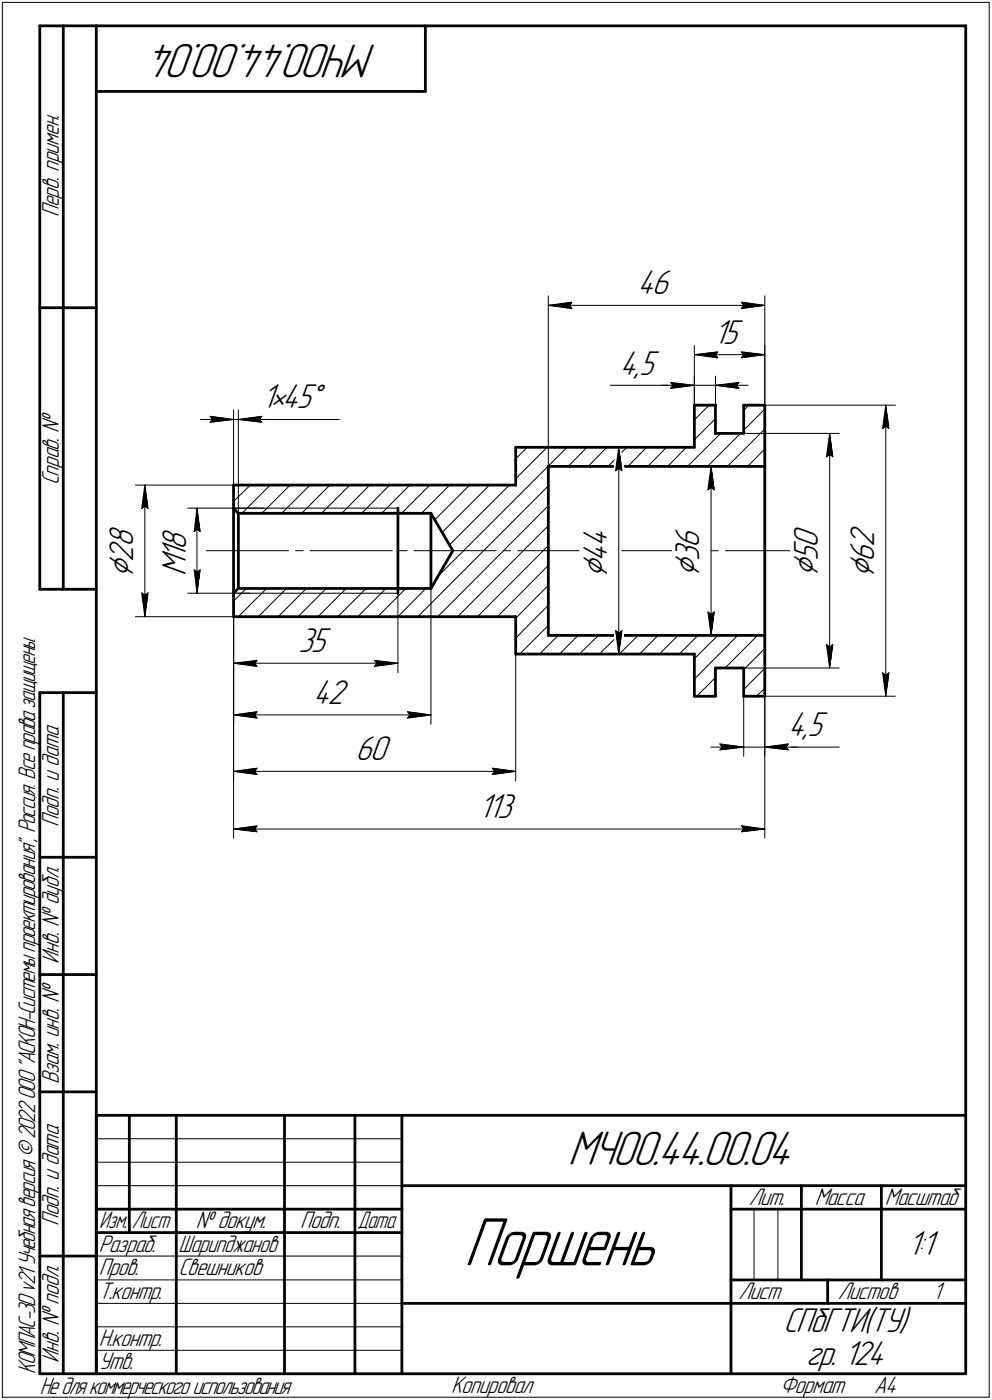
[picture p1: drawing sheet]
<svg xmlns="http://www.w3.org/2000/svg" width="211mm" height="298mm" viewBox="0 0 211 298" stroke-linecap="round" stroke-linejoin="round" font-family="sans-serif">
<defs><g id="words">
<text font-size="15.6" x="98.7" y="269.4">Поршень</text>
<g font-size="10.9">
<text x="80.2" y="9.4" transform="rotate(-180 80.2 9.4)">МЧ00.44.00.04</text>
<text x="120.8" y="248.1">МЧ00.44.00.04</text>
</g>
<g font-size="8.5">
<text x="28.3" y="123.1" transform="rotate(-90 28.3 123.1)">Ç</text>
<text x="129.2" y="123.1" transform="rotate(-90 129.2 123.1)">Ç</text>
<text x="148.8" y="122.9" transform="rotate(-90 148.8 122.9)">Ç</text>
<text x="174" y="122.9" transform="rotate(-90 174 122.9)">Ç</text>
<text x="186" y="123.1" transform="rotate(-90 186 123.1)">Ç</text>
</g>
<g font-size="7.8">
<text x="135.6" y="62.7">46</text>
<text x="151.8" y="73.2">15</text>
<text x="131.9" y="79.8">4,5</text>
<text x="55.7" y="86.8">1•45Å</text>
<text x="28.3" y="119.6" transform="rotate(-90 28.3 119.6)">2</text>
<text x="28.3" y="116.5" transform="rotate(-90 28.3 116.5)">8</text>
<text x="39.6" y="119" transform="rotate(-90 39.6 119)">1</text>
<text x="39.6" y="117.1" transform="rotate(-90 39.6 117.1)">8</text>
<text x="129.2" y="119.6" transform="rotate(-90 129.2 119.6)">4</text>
<text x="129.2" y="116.5" transform="rotate(-90 129.2 116.5)">4</text>
<text x="148.8" y="119.4" transform="rotate(-90 148.8 119.4)">3</text>
<text x="148.8" y="116.7" transform="rotate(-90 148.8 116.7)">6</text>
<text x="174" y="119.4" transform="rotate(-90 174 119.4)">5</text>
<text x="174" y="116.7" transform="rotate(-90 174 116.7)">0</text>
<text x="186" y="119.6" transform="rotate(-90 186 119.6)">6</text>
<text x="186" y="116.5" transform="rotate(-90 186 116.5)">2</text>
<text x="39.6" y="122.8" transform="rotate(-90 39.6 122.8)">M</text>
<text x="63.5" y="138.9">35</text>
<text x="66.6" y="149.9">42</text>
<text x="75.6" y="161.9">60</text>
<text x="167.7" y="156.7">4,5</text>
<text x="101.8" y="174.2">113</text>
<text x="193.1" y="267.2">1:1</text>
<text x="166.7" y="283.7">СПбГТИ(ТУ)</text>
<text x="171.5" y="290.7">гр. 124</text>
</g>
<g font-size="5.4">
<text x="12.6" y="46.3" transform="rotate(-90 12.6 46.3)">Перв. примен.</text>
<text x="12.6" y="103.4" transform="rotate(-90 12.6 103.4)">Справ. №</text>
<text x="12.6" y="176.1" transform="rotate(-90 12.6 176.1)">Подп. и дата</text>
<text x="12.6" y="205.2" transform="rotate(-90 12.6 205.2)">Инв. № дубл.</text>
<text x="12.6" y="230.9" transform="rotate(-90 12.6 230.9)">Взам. инв. №</text>
<text x="159.3" y="256.6">Лит.</text>
<text x="173.4" y="256.6">Масса</text>
<text x="188.3" y="256.6">Масштаб</text>
<text x="12.6" y="261.1" transform="rotate(-90 12.6 261.1)">Подп. и дата</text>
<text x="41.6" y="261.6">№ докум.</text>
<text x="63.9" y="261.6">Подп.</text>
<text x="21" y="266.6">Разраб.</text>
<text x="38" y="266.6">Шарипджанов</text>
<text x="21" y="271.6">Пров.</text>
<text x="38" y="271.6">Свешников</text>
<text x="21" y="276.6">Т.контр.</text>
<text x="157.1" y="276.6">Лист</text>
<text x="178.3" y="276.6">Листов</text>
<text x="198.5" y="276.6">1</text>
<text x="21" y="286.6">Н.контр.</text>
<text x="7.5" y="292.5" transform="rotate(-90 7.5 292.5)">КОМПАС-3Dv21 Учебнаяверсия©2022ООО&quot;АСКОН-Системыпроектирования&quot;, Россия. Всеправазащищены.</text>
<text x="12.6" y="290.2" transform="rotate(-90 12.6 290.2)">Инв. № подл.</text>
<text x="21" y="291.6">Утв.</text>
<text x="8.5" y="296.7">Недлякоммерческогоиспользования</text>
<text x="96" y="296.6">Копировал</text>
<text x="166" y="296.6">Формат</text>
<text x="186" y="296.6">A4</text>
</g>
<g font-size="5.3">
<text x="21.1" y="261.6">Изм.</text>
<text x="28.1" y="261.6">Лист</text>
<text x="76.1" y="261.6">Дата</text>
</g>
</g></defs>
<g fill="none" stroke="#000" stroke-width=".59">
<path d="M8.5 5.5v120zM8.5 5.5h12zM13.5 5.5v120zM20.5 5.5v287zM20.5 5.5h185zM20.5 19.5h70zM90.5 5.5v14zM205.5 5.5v287zM8.5 65.5h12zM109.7 95.2h38zM109.7 95.2v8.1zM116.7 99.3v36z"/>
<path d="M116.7 99.3h46zM147.7 86.3h4.5zM147.7 86.3v8.9zM152.2 86.3v6zM152.2 92.3h6zM158.2 86.3h4.5zM158.2 86.3v6zM162.7 99.3v36zM162.7 86.3v13zM49.7 108.3v17.9zM49.7 108.3l1 1zM49.7 103.3h60z"/>
<path d="M49.7 103.3v5zM50.7 109.3v16zM50.7 109.3h41zM84.7 108.2v1.1zM84.7 109.3v16zM91.7 109.3v16zM91.7 109.3l4.7 8zM96.4 117.3l-4.7 8zM8.5 125.5h12zM49.7 131.3h60zM49.7 126.2v5.1zM49.7 126.2l1-.9z"/>
<path d="M50.7 125.3h41zM84.7 125.3v1zM109.7 139.3h38zM109.7 131.3v8zM116.7 135.3h46zM147.7 139.3v9zM162.7 135.3v13zM8.5 147.5v145zM8.5 147.5h12zM13.5 147.5v145zM147.7 148.3h4.5zM152.2 142.2v6.1z"/>
<path d="M152.2 142.2h6zM158.2 142.2v6.1zM158.2 148.3h4.5zM8.5 182.5h12zM8.5 207.5h12zM8.5 232.5h12zM20.5 237.5h185zM20.5 237.5v55zM27.5 237.5v25zM37.5 237.5v55zM60.5 237.5v55zM75.5 237.5v55z"/>
<path d="M85.5 237.5v55zM20.5 257.5h65zM85.5 252.5h120zM155.5 252.5v40zM155.5 257.5h15zM170.5 252.5v20zM170.5 257.5h35zM187.5 252.5v20zM8.5 267.5h12zM20.5 262.5h65zM85.5 277.5h70zM155.5 277.5h50z"/>
<path d="M155.5 272.5h50zM176.1 272.5v5zM8.5 292.5h12zM20.5 292.5h185z"/>
</g>
<g fill="none" stroke="#000" stroke-width=".21">
<path d="M.5 .5v297zM.5 .5h210zM210.5 .5v297zM116.7 63v36.3zM116.7 65l5-.7zM116.7 65l5 .7zM116.7 65h46zM121.2 65l.5 .7zM121.7 64.3l-.5 .7zM147.7 73.6v12.7zM147.7 75.5l5-.6zM147.7 75.5l5 .7z"/>
<path d="M147.7 75.5h15zM152.2 75.5l.5 .7zM152.7 74.9l-.5 .6zM157.7 76.2l5-.7zM157.7 74.9l.5 .6zM157.7 74.9l5 .6zM157.7 65.7l5-.7zM157.7 64.3l.5 .7zM157.7 64.3l5 .7zM158.2 75.5l-.5 .7zM158.2 65l-.5 .7zM162.7 73.6v12.7z"/>
<path d="M162.7 63v36.3zM42.7 89.3h7zM44.7 88.6l5 .7zM44.7 88.6l.5 .7zM44.7 89.9l5-.6zM45.2 89.3l-.5 .6zM49.7 87.3v30zM49.7 89.3h1zM50.7 89.3h21.5zM50.7 87.3v30zM50.7 89.3l5 .6zM50.7 89.3l5-.7z"/>
<path d="M50.7 89.3h7zM55.2 89.3l.5 .6zM55.7 88.6l-.5 .7zM109.7 97.7l2.5-2.5zM124.9 95.2l-4 4.1zM128.7 95.2h5zM129.1 95.2l-4 4.1zM129.9 82h12.8zM131.7 95.2l.6 5zM131.7 99.7l.6 .5zM131.7 95.2l-.7 5zM131.7 95.2v44.1z"/>
<path d="M133.3 95.2l-3.9 4.1zM137.6 95.2l-4 4.1zM140.7 82h7zM141.8 95.2l-4 4.1zM142.7 81.4l5 .6zM142.7 81.4l.5 .6zM142.7 82.7l5-.7zM142.7 82h5zM143.2 82l-.5 .7zM146 95.2l-3.9 4.1zM146.3 99.3l7-7zM147.7 93.6l4.5-4.4z"/>
<path d="M147.7 89.4l3.2-3.1zM147.7 80.1v6.2zM147.7 82h4.5zM149.3 99.3h13.4zM151.3 99.3l.7 5zM151.3 99.3l-.7 5zM151.3 99.3v36zM152.2 80.1v6.2zM152.2 82l5 .7zM152.2 82l5-.6zM152.2 82h7zM154.8 99.3l7.9-7.9z"/>
<path d="M156.7 82l.5 .7zM157.2 81.4l-.5 .6zM157.6 92.3l-7.1 7zM158.2 91.6l4.5-4.5zM158.2 92.3h20.4zM159.3 86.3l-1.1 1.1zM162.7 95.6l-3.6 3.7zM162.7 86.3h27.8zM175.9 97.3l.6-.5zM176.5 92.3l.7 5zM176.5 96.8l.7 .5zM176.5 92.3l-.6 5z"/>
<path d="M176.5 92.3v49.9zM187.8 91.3l.7-.5zM188.5 86.3l.6 5zM188.5 90.8l.6 .5zM188.5 86.3l-.7 5zM188.5 86.3v62zM28.8 103.3h20.9zM30.1 108.3l.7-.5zM30.8 103.3l.7 5zM30.8 107.8l.7 .5zM30.8 103.3l-.7 5zM30.8 103.3v28z"/>
<path d="M40 108.2h16.2zM41.3 113.2l.6-.5zM41.9 108.2l.7 5zM41.9 112.7l.7 .5zM41.9 108.2l-.6 5zM41.9 108.2v18.1zM43.9 117.3h17.5zM49.7 108.2h35zM49.7 106.8l3.6-3.5zM55.7 109.3l6-6zM57.5 103.3l-6 6zM59.9 109.3l6.1-6z"/>
<path d="M62.9 117.3h1.6zM64.2 109.3l6-6zM66 117.3h17.5zM74.4 103.3l-6 6zM78.7 103.3l-6 6zM81.2 109.3l6-6zM82.9 103.3l-5.9 6zM85 117.3h1.6zM85.4 109.3l6-6zM88.1 117.3h17.5zM89.7 109.3l6-6zM92.5 110.7l7.4-7.4z"/>
<path d="M94.1 113.4l10-10.1zM95.6 116.1l12.8-12.8zM107.1 117.3h1.5zM109.7 101.9l6.7-6.7zM110.2 117.3h17.5zM116.7 116.2l-15.1 15.1zM116.7 111.9l-19.3 19.4zM116.7 107.7l-23.6 23.6zM116.7 103.5l-27.8 27.8zM129.2 117.3h1.5zM131 100.2l.7-.5zM132.2 117.3h17.6z"/>
<path d="M150.6 104.3l.7-.5zM151.3 117.3h1.5zM151.3 103.8l.7 .5zM154.3 117.3h17.6zM28.8 131.3h20.9zM30.1 126.2l.7 5.1zM30.1 126.2l.7 .5zM30.8 126.7l.7-.5zM31.5 126.2l-.7 5.1zM40 126.3h13.2zM41.3 121.3l.6 5zM41.3 121.3l.6 .5z"/>
<path d="M41.9 121.8l.7-.5zM42.6 121.3l-.7 5zM49.7 126.3h35zM49.7 128l2.7-2.7zM49.7 126.3v17zM49.7 128.8v25.5zM49.7 131.3v35zM49.7 131.3v47.2zM50.7 131.3l6-6zM54.9 131.3l6.1-6zM59.2 131.3l6-6zM63.4 131.3l6-6z"/>
<path d="M67.6 131.3l6.1-6zM71.9 131.3l6-6zM76.1 131.3l6-6zM80.3 131.3l6.1-6zM84.7 126.3v17zM90.6 125.3l-5.9 6zM91.7 125.3v29zM93.1 122.8l27.5-27.6zM109.7 139.3v27zM110.6 139.3l6.1-6.1zM114.8 139.3l4-4zM116.7 128.9l-7 7z"/>
<path d="M116.7 124.6l-7 7.1zM116.7 120.4l-10.9 10.9zM119 139.3l4-4zM123.3 139.3l4-4zM126.2 139.3h7.5zM127.5 139.3l4.1-4zM131 134.3l.7 5zM131 134.3l.7 .5zM131.7 134.8l.6-.5zM131.7 139.3l4.1-4zM132.3 134.3l-.6 5zM136.1 139.3l3.9-4z"/>
<path d="M140.3 139.3l4-4zM144.5 139.3l4-4zM149.3 135.3h13.4zM150.6 130.3l.7 5zM150.6 130.3l.7 .5zM151.3 130.8l.7-.5zM152 130.3l-.7 5zM157 135.3l-9.3 9.3zM175.9 137.2l.6 5zM175.9 137.2l.6 .6zM176.5 137.8l.7-.6zM177.2 137.2l-.7 5z"/>
<path d="M49.7 141.2l5-.6zM49.7 141.2l5 .7zM49.7 141.2h35zM49.7 152.2l5-.6zM49.7 152.2l5 .7zM49.7 152.2h42zM54.2 141.2l.5 .7zM54.2 152.2l.5 .7zM54.7 140.6l-.5 .6zM54.7 151.6l-.5 .6zM79.7 141.9l5-.7zM79.7 140.6l.5 .6z"/>
<path d="M79.7 140.6l5 .6zM80.2 141.2l-.5 .7zM86.7 152.9l5-.7zM86.7 151.6l.5 .6zM86.7 151.6l5 .6zM87.2 152.2l-.5 .7zM147.7 140.3l5-5zM148.3 148.3l3.9-4zM151.2 159.1h7zM153.2 158.4l5 .7zM153.2 158.4l.5 .7zM153.2 159.7l5-.6z"/>
<path d="M153.7 159.1l-.5 .6zM154.3 142.2l6.9-6.9zM158.2 142.6l4.5-4.5zM158.2 148.3v12.7zM158.2 142.2h20.4zM158.2 159.1h4.5zM161 148.3l1.7-1.7zM162.7 142.3l-4.5 4.5zM162.7 148.3v30.2zM162.7 148.3v12.7zM162.7 159.1h15.9zM162.7 148.3h27.8z"/>
<path d="M162.7 159.1l5 .6zM162.7 159.1l5-.7zM162.7 159.1h7zM167.2 159.1l.5 .6zM167.7 158.4l-.5 .7zM187.8 143.3l.7 5zM187.8 143.3l.7 .5zM188.5 143.8l.6-.5zM189.1 143.3l-.6 5zM49.7 164.3l5-.7zM49.7 164.3l5 .6zM49.7 164.3h60z"/>
<path d="M49.7 176.5l5-.6zM49.7 176.5l5 .6zM49.7 176.5h113zM54.2 164.3l.5 .6zM54.2 176.5l.5 .6zM54.7 163.6l-.5 .7zM54.7 175.9l-.5 .6zM104.7 164.9l5-.6zM104.7 163.6l.5 .7zM104.7 163.6l5 .7zM105.2 164.3l-.5 .6zM157.7 177.1l5-.6z"/>
<path d="M157.7 175.9l.5 .6zM157.7 175.9l5 .6zM158.2 176.5l-.5 .6zM20.5 247.5h65zM20.5 252.5h65zM20.5 242.5h65zM160.4 257.5v15zM165.5 257.5v15zM20.5 267.5h65zM20.5 272.5h65zM20.5 277.5h65zM.5 297.5h210z"/>
<path d="M20.5 282.5h65zM20.5 287.5h65z"/>
</g>
<g fill="#fff" stroke="#fff" stroke-width=".21">
<path d="M34 111.8h7.1zM34 111.9h7.1zM34 112h7.1zM34 112.1h7.1zM34 112.2h7.1zM34 112.3h7.1zM34 112.4h7.1zM34 112.4h7.1zM34 112.5h7.1zM34 112.6h7.1zM34 112.7h7.1zM34 112.8h7.1zM34 112.9h7.1zM34 112.9h7.1zM34 113h7.1zM34 113.1h7.1zM34 113.2h7.1zM34 113.3h7.1zM34 113.4h7.1zM34 113.5h7.1zM34 113.5h7.1zM34 113.6h7.1zM34 113.7h7.1zM34 113.8h7.1zM34 113.9h7.1zM34 114h7.1zM34 114h7.1zM34 114.1h7.1zM34 114.2h7.1zM34 114.3h7.1zM34 114.4h7.1zM34 114.5h7.1zM34 114.6h7.1zM34 114.6h7.1zM34 114.7h7.1zM34 114.8h7.1zM34 114.9h7.1zM34 115h7.1zM34 115.1h7.1zM34 115.1h7.1zM34 115.2h7.1zM34 115.3h7.1zM34 115.4h7.1zM34 115.5h7.1zM34 115.6h7.1zM34 115.7h7.1zM34 115.7h7.1zM34 115.8h7.1zM34 115.9h7.1zM34 116h7.1zM34 116.1h7.1zM34 116.2h7.1zM34 116.2h7.1zM34 116.3h7.1zM34 116.4h7.1zM34 116.5h7.1zM34 116.6h7.1zM34 116.7h7.1zM34 116.8h7.1zM34 116.8h7.1zM34 116.9h7.1zM34 117h7.1zM34 117.1h7.1zM34 117.2h7.1zM34 117.3h7.1zM34 117.3h7.1zM34 117.4h7.1zM34 117.5h7.1zM34 117.6h7.1zM34 117.7h7.1zM34 117.8h7.1zM34 117.9h7.1zM34 117.9h7.1zM34 118h7.1zM34 118.1h7.1zM34 118.2h7.1zM34 118.3h7.1zM34 118.4h7.1zM34 118.4h7.1zM34 118.5h7.1zM34 118.6h7.1zM34 118.7h7.1zM34 118.8h7.1zM34 118.9h7.1zM34 119h7.1zM34 119h7.1zM34 119.1h7.1zM34 119.2h7.1zM34 119.3h7.1zM34 119.4h7.1zM34 119.5h7.1zM34 119.5h7.1zM34 119.6h7.1zM34 119.7h7.1zM34 119.8h7.1zM34 119.9h7.1zM34 120h7.1zM34 120.1h7.1zM34 120.1h7.1zM34 120.2h7.1zM34 120.3h7.1zM34 120.4h7.1zM34 120.5h7.1zM34 120.6h7.1zM34 120.6h7.1zM34 120.7h7.1zM34 120.8h7.1zM34 120.9h7.1zM34 121h7.1zM34 121.1h7.1zM34 121.2h7.1zM34 121.2h7.1zM34 121.3h7.1zM34 121.4h7.1zM34 121.5h7.1zM34 121.6h7.1zM34 121.7h7.1zM34 121.8h7.1zM34 121.8h7.1zM34 121.9h7.1zM34 122h7.1zM34 122.1h7.1zM34 122.2h7.1zM34 122.3h7.1zM34 122.3h7.1zM34 122.4h7.1zM34 122.5h7.1zM34 122.6h7.1zM34 122.7h7.1z"/>
<path d="M40.7 120.8h2.5zM40.8 120.9h2.4zM40.8 121h2.4zM40.8 121.1h2.4zM40.8 121.2h2.4zM40.8 121.2h2.4zM40.8 121.3h2.4zM40.8 121.4h2.4zM40.9 121.5h2.2zM40.9 121.6h2.2zM40.9 121.7h2.2zM40.9 121.8h2.2zM40.9 121.8h2.2zM40.9 121.9h2.2zM40.9 122h2.2zM41 122.1h2zM41 122.2h2zM41 122.3h2zM41 122.3h2zM41 122.4h2zM41 122.5h2zM41 122.6h2zM41 122.7h1.9zM41.1 122.8h1.8zM41.1 122.9h1.8zM41.1 122.9h1.8zM41.1 123h1.8zM41.1 123.1h1.8zM41.1 123.2h1.8zM41.1 123.3h1.8zM41.1 123.4h1.7zM41.1 123.4h1.7zM41.1 123.5h1.7zM41.1 123.6h1.7zM41.1 123.7h1.7zM41.1 123.8h1.7zM41.1 123.9h1.7zM41.2 124h1.6zM41.2 124h1.6zM41.2 124.1h1.6zM41.2 124.2h1.6zM41.2 124.3h1.6zM41.2 124.4h1.6zM41.2 124.5h1.6zM41.2 124.5h1.5zM41.3 124.6h1.4zM41.3 124.7h1.4zM41.4 124.8h1.2zM41.4 124.9h1.2zM41.4 125h1.1zM41.5 125.1h1zM41.5 125.1h.9zM41.6 125.2h.8zM41.6 125.3h.8zM41.6 125.4h.7zM41.7 125.5h.6zM41.7 125.6h.5zM41.7 125.6h.5zM41.7 125.7h.5zM41.7 125.8h.5zM41.8 125.9h.4zM41.8 126h.3zM41.8 126.1h.3z"/>
<path d="M41.8 108.5h.3zM41.8 108.5h.3zM41.8 108.6h.4zM41.7 108.7h.5zM41.7 108.8h.5zM41.7 108.9h.5zM41.7 109h.5zM41.7 109.1h.6zM41.6 109.1h.7zM41.6 109.2h.8zM41.6 109.3h.8zM41.5 109.4h.9zM41.5 109.5h1zM41.4 109.6h1.1zM41.4 109.6h1.2zM41.4 109.7h1.2zM41.3 109.8h1.4zM41.3 109.9h1.4zM41.2 110h1.5zM41.2 110.1h1.6zM41.2 110.2h1.6zM41.2 110.2h1.6zM41.2 110.3h1.6zM41.2 110.4h1.6zM41.2 110.5h1.6zM41.2 110.6h1.6zM41.1 110.7h1.7zM41.1 110.7h1.7zM41.1 110.8h1.7zM41.1 110.9h1.7zM41.1 111h1.7zM41.1 111.1h1.7zM41.1 111.2h1.7zM41.1 111.3h1.8zM41.1 111.3h1.8zM41.1 111.4h1.8zM41.1 111.5h1.8zM41.1 111.6h1.8zM41.1 111.7h1.8zM41.1 111.8h1.8zM41 111.8h1.9zM41 111.9h2zM41 112h2zM41 112.1h2zM41 112.2h2zM41 112.3h2zM41 112.4h2zM41 112.4h2zM40.9 112.5h2.2zM40.9 112.6h2.2zM40.9 112.7h2.2zM40.9 112.8h2.2zM40.9 112.9h2.2zM40.9 112.9h2.2zM40.9 113h2.2zM40.8 113.1h2.4zM40.8 113.2h2.4zM40.8 113.3h2.4zM40.8 113.4h2.4zM40.8 113.5h2.4zM40.8 113.5h2.4zM40.8 113.6h2.4z"/>
<path d="M22.5 111.4h7.4zM22.5 111.5h7.4zM22.5 111.6h7.4zM22.5 111.7h7.4zM22.5 111.8h7.4zM22.5 111.8h7.4zM22.5 111.9h7.4zM22.5 112h7.4zM22.5 112.1h7.4zM22.5 112.2h7.4zM22.5 112.3h7.4zM22.5 112.4h7.4zM22.5 112.4h7.4zM22.5 112.5h7.4zM22.5 112.6h7.4zM22.5 112.7h7.4zM22.5 112.8h7.4zM22.5 112.9h7.4zM22.5 112.9h7.4zM22.5 113h7.4zM22.5 113.1h7.4zM22.5 113.2h7.4zM22.5 113.3h7.4zM22.5 113.4h7.4zM22.5 113.5h7.4zM22.5 113.5h7.4zM22.5 113.6h7.4zM22.5 113.7h7.4zM22.5 113.8h7.4zM22.5 113.9h7.4zM22.5 114h7.4zM22.5 114h7.4zM22.5 114.1h7.4zM22.5 114.2h7.4zM22.5 114.3h7.4zM22.5 114.4h7.4zM22.5 114.5h7.4zM22.5 114.6h7.4zM22.5 114.6h7.4zM22.5 114.7h7.4zM22.5 114.8h7.4zM22.5 114.9h7.4zM22.5 115h7.4zM22.5 115.1h7.4zM22.5 115.1h7.4zM22.5 115.2h7.4zM22.5 115.3h7.4zM22.5 115.4h7.4zM22.5 115.5h7.4zM22.5 115.6h7.4zM22.5 115.7h7.4zM22.5 115.7h7.4zM22.5 115.8h7.4zM22.5 115.9h7.4zM22.5 116h7.4zM22.5 116.1h7.4zM22.5 116.2h7.4zM22.5 116.2h7.4zM22.5 116.3h7.4zM22.5 116.4h7.4zM22.5 116.5h7.4zM22.5 116.6h7.4zM22.5 116.7h7.4zM22.5 116.8h7.4zM22.5 116.8h7.4zM22.5 116.9h7.4zM22.5 117h7.4zM22.5 117.1h7.4zM22.5 117.2h7.4zM22.5 117.3h7.4zM22.5 117.3h7.4zM22.5 117.4h7.4zM22.5 117.5h7.4zM22.5 117.6h7.4zM22.5 117.7h7.4zM22.5 117.8h7.4zM22.5 117.9h7.4zM22.5 117.9h7.4zM22.5 118h7.4zM22.5 118.1h7.4zM22.5 118.2h7.4zM22.5 118.3h7.4zM22.5 118.4h7.4zM22.5 118.4h7.4zM22.5 118.5h7.4zM22.5 118.6h7.4zM22.5 118.7h7.4zM22.5 118.8h7.4zM22.5 118.9h7.4zM22.5 119h7.4zM22.5 119h7.4zM22.5 119.1h7.4zM22.5 119.2h7.4zM22.5 119.3h7.4zM22.5 119.4h7.4zM22.5 119.5h7.4zM22.5 119.5h7.4zM22.5 119.6h7.4zM22.5 119.7h7.4zM22.5 119.8h7.4zM22.5 119.9h7.4zM22.5 120h7.4zM22.5 120.1h7.4zM22.5 120.1h7.4zM22.5 120.2h7.4zM22.5 120.3h7.4zM22.5 120.4h7.4zM22.5 120.5h7.4zM22.5 120.6h7.4zM22.5 120.6h7.4zM22.5 120.7h7.4zM22.5 120.8h7.4zM22.5 120.9h7.4zM22.5 121h7.4zM22.5 121.1h7.4zM22.5 121.2h7.4zM22.5 121.2h7.4zM22.5 121.3h7.4zM22.5 121.4h7.4zM22.5 121.5h7.4zM22.5 121.6h7.4zM22.5 121.7h7.4zM22.5 121.8h7.4zM22.5 121.8h7.4zM22.5 121.9h7.4zM22.5 122h7.4zM22.5 122.1h7.4zM22.5 122.2h7.4zM22.5 122.3h7.4zM22.5 122.3h7.4zM22.5 122.4h7.4zM22.5 122.5h7.4zM22.5 122.6h7.4zM22.5 122.7h7.4zM22.5 122.8h7.4zM22.5 122.9h7.4zM22.5 122.9h7.4zM22.5 123h7.4zM22.5 123.1h7.4z"/>
<path d="M29.6 125.8h2.5zM29.7 125.9h2.4zM29.7 126h2.4zM29.7 126.1h2.4zM29.7 126.2h2.4zM29.7 126.2h2.4zM29.7 126.3h2.4zM29.7 126.4h2.4zM29.7 126.5h2.3zM29.8 126.6h2.2zM29.8 126.7h2.2zM29.8 126.7h2.2zM29.8 126.8h2.2zM29.8 126.9h2.2zM29.8 127h2.2zM29.8 127.1h2.1zM29.8 127.2h2.1zM29.8 127.3h2.1zM29.9 127.3h2zM29.9 127.4h2zM29.9 127.5h2zM29.9 127.6h2zM29.9 127.7h1.9zM29.9 127.8h1.9zM29.9 127.8h1.9zM29.9 127.9h1.9zM30 128h1.8zM30 128.1h1.8zM30 128.2h1.8zM30 128.3h1.7zM30 128.4h1.7zM30 128.4h1.7zM30 128.5h1.7zM30 128.6h1.7zM30 128.7h1.7zM30.1 128.8h1.6zM30.1 128.9h1.6zM30.1 128.9h1.6zM30.1 129h1.6zM30.1 129.1h1.6zM30.1 129.2h1.6zM30.1 129.3h1.6zM30.1 129.4h1.6zM30.1 129.5h1.5zM30.1 129.5h1.5zM30.1 129.6h1.5zM30.2 129.7h1.3zM30.2 129.8h1.3zM30.3 129.9h1.1zM30.3 130h1.1zM30.3 130h1.1zM30.4 130.1h.9zM30.4 130.2h.9zM30.5 130.3h.7zM30.5 130.4h.7zM30.5 130.5h.7zM30.6 130.6h.6zM30.6 130.6h.6zM30.6 130.7h.5zM30.6 130.8h.5zM30.6 130.9h.5zM30.7 131h.3zM30.7 131.1h.3z"/>
<path d="M30.7 103.5h.3zM30.7 103.6h.3zM30.6 103.7h.5zM30.6 103.8h.5zM30.6 103.9h.5zM30.6 104h.6zM30.6 104.1h.6zM30.5 104.1h.7zM30.5 104.2h.7zM30.4 104.3h.9zM30.4 104.4h.9zM30.3 104.5h1zM30.3 104.6h1.1zM30.3 104.6h1.1zM30.2 104.7h1.3zM30.2 104.8h1.3zM30.1 104.9h1.5zM30.1 105h1.5zM30.1 105.1h1.5zM30.1 105.2h1.6zM30.1 105.2h1.6zM30.1 105.3h1.6zM30.1 105.4h1.6zM30.1 105.5h1.6zM30.1 105.6h1.6zM30.1 105.7h1.6zM30.1 105.7h1.6zM30 105.8h1.7zM30 105.9h1.7zM30 106h1.7zM30 106.1h1.7zM30 106.2h1.7zM30 106.3h1.7zM30 106.3h1.8zM30 106.4h1.8zM30 106.5h1.8zM29.9 106.6h1.9zM29.9 106.7h1.9zM29.9 106.8h1.9zM29.9 106.8h1.9zM29.9 106.9h1.9zM29.9 107h2zM29.9 107.1h2zM29.9 107.2h2zM29.9 107.3h2zM29.8 107.4h2.1zM29.8 107.4h2.1zM29.8 107.5h2.1zM29.8 107.6h2.2zM29.8 107.7h2.2zM29.8 107.8h2.2zM29.8 107.9h2.2zM29.8 107.9h2.2zM29.8 108h2.2zM29.7 108.1h2.3zM29.7 108.2h2.4zM29.7 108.3h2.4zM29.7 108.4h2.4zM29.7 108.5h2.4zM29.7 108.5h2.4zM29.7 108.6h2.4zM29.7 108.7h2.4z"/>
<path d="M63.5 133.3h7.4zM63.5 133.4h7.4zM63.5 133.5h7.4zM63.5 133.6h7.4zM63.5 133.7h7.4zM63.5 133.8h7.4zM63.5 133.9h7.4zM63.5 133.9h7.4zM63.5 134h7.4zM63.5 134.1h7.4zM63.5 134.2h7.4zM63.5 134.3h7.4zM63.5 134.4h7.4zM63.5 134.5h7.4zM63.5 134.5h7.4zM63.5 134.6h7.4zM63.5 134.7h7.4zM63.5 134.8h7.4zM63.5 134.9h7.4zM63.5 135h7.4zM63.5 135h7.4zM63.5 135.1h7.4zM63.5 135.2h7.4zM63.5 135.3h7.4zM63.5 135.4h7.4zM63.5 135.5h7.4zM63.5 135.6h7.4zM63.5 135.6h7.4zM63.5 135.7h7.4zM63.5 135.8h7.4zM63.5 135.9h7.4zM63.5 136h7.4zM63.5 136.1h7.4zM63.5 136.1h7.4zM63.5 136.2h7.4zM63.5 136.3h7.4zM63.5 136.4h7.4zM63.5 136.5h7.4zM63.5 136.6h7.4zM63.5 136.7h7.4zM63.5 136.7h7.4zM63.5 136.8h7.4zM63.5 136.9h7.4zM63.5 137h7.4zM63.5 137.1h7.4zM63.5 137.2h7.4zM63.5 137.2h7.4zM63.5 137.3h7.4zM63.5 137.4h7.4zM63.5 137.5h7.4zM63.5 137.6h7.4zM63.5 137.7h7.4zM63.5 137.8h7.4zM63.5 137.8h7.4zM63.5 137.9h7.4zM63.5 138h7.4zM63.5 138.1h7.4zM63.5 138.2h7.4zM63.5 138.3h7.4zM63.5 138.3h7.4zM63.5 138.4h7.4zM63.5 138.5h7.4zM63.5 138.6h7.4zM63.5 138.7h7.4zM63.5 138.8h7.4zM63.5 138.9h7.4zM63.5 138.9h7.4zM63.5 139h7.4zM63.5 139.1h7.4zM63.5 139.2h7.4zM63.5 139.3h7.4zM63.5 139.4h7.4zM63.5 139.4h7.4zM63.5 139.5h7.4zM63.5 139.6h7.4zM63.5 139.7h7.4zM63.5 139.8h7.4zM63.5 139.9h7.4zM63.5 140h7.4zM63.5 140h7.4zM63.5 140.1h7.4zM63.5 140.2h7.4zM63.5 140.3h7.4zM63.5 140.4h7.4z"/>
<path d="M54.6 140.1h.6zM54 140.2h1.2zM53.3 140.3h1.9zM52.7 140.4h2.5zM52.2 140.5h3zM51.5 140.5h3.7zM51.3 140.6h3.9zM51.1 140.7h4.1zM50.9 140.8h4.3zM50.6 140.9h4.6zM50.4 141h4.8zM50.2 141.1h5zM50 141.1h5.2zM49.7 141.2h5.5zM50 141.3h5.2zM50.1 141.4h5.1zM50.3 141.5h4.9zM50.5 141.6h4.7zM50.7 141.6h4.5zM50.9 141.7h4.3zM51.1 141.8h4.1zM51.3 141.9h3.9zM51.5 142h3.7zM52.2 142.1h3zM52.7 142.2h2.5zM53.3 142.2h1.9zM54 142.3h1.2zM54.6 142.4h.6z"/>
<path d="M79.2 140.1h.6zM79.2 140.2h1.2zM79.2 140.3h1.8zM79.2 140.4h2.5zM79.2 140.5h3.1zM79.2 140.5h3.7zM79.2 140.6h3.9zM79.2 140.7h4.2zM79.2 140.8h4.4zM79.2 140.9h4.6zM79.2 141h4.9zM79.2 141.1h5zM79.2 141.1h5.3zM79.2 141.2h5.5zM79.2 141.3h5.3zM79.2 141.4h5.1zM79.2 141.5h4.9zM79.2 141.6h4.7zM79.2 141.6h4.5zM79.2 141.7h4.3zM79.2 141.8h4.1zM79.2 141.9h3.9zM79.2 142h3.7zM79.2 142.1h3.1zM79.2 142.2h2.5zM79.2 142.2h1.8zM79.2 142.3h1.2zM79.2 142.4h.6z"/>
<path d="M66.6 144.4h8.2zM66.6 144.4h8.2zM66.6 144.5h8.2zM66.6 144.6h8.2zM66.6 144.7h8.2zM66.6 144.8h8.2zM66.6 144.9h8.2zM66.6 144.9h8.2zM66.6 145h8.2zM66.6 145.1h8.2zM66.6 145.2h8.2zM66.6 145.3h8.2zM66.6 145.4h8.2zM66.6 145.5h8.2zM66.6 145.5h8.2zM66.6 145.6h8.2zM66.6 145.7h8.2zM66.6 145.8h8.2zM66.6 145.9h8.2zM66.6 146h8.2zM66.6 146h8.2zM66.6 146.1h8.2zM66.6 146.2h8.2zM66.6 146.3h8.2zM66.6 146.4h8.2zM66.6 146.5h8.2zM66.6 146.6h8.2zM66.6 146.6h8.2zM66.6 146.7h8.2zM66.6 146.8h8.2zM66.6 146.9h8.2zM66.6 147h8.2zM66.6 147.1h8.2zM66.6 147.2h8.2zM66.6 147.2h8.2zM66.6 147.3h8.2zM66.6 147.4h8.2zM66.6 147.5h8.2zM66.6 147.6h8.2zM66.6 147.7h8.2zM66.6 147.7h8.2zM66.6 147.8h8.2zM66.6 147.9h8.2zM66.6 148h8.2zM66.6 148.1h8.2zM66.6 148.2h8.2zM66.6 148.3h8.2zM66.6 148.3h8.2zM66.6 148.4h8.2zM66.6 148.5h8.2zM66.6 148.6h8.2zM66.6 148.7h8.2zM66.6 148.8h8.2zM66.6 148.8h8.2zM66.6 148.9h8.2zM66.6 149h8.2zM66.6 149.1h8.2zM66.6 149.2h8.2zM66.6 149.3h8.2zM66.6 149.4h8.2zM66.6 149.4h8.2zM66.6 149.5h8.2zM66.6 149.6h8.2zM66.6 149.7h8.2zM66.6 149.8h8.2zM66.6 149.9h8.2zM66.6 149.9h8.2zM66.6 150h8.2zM66.6 150.1h8.2zM66.6 150.2h8.2zM66.6 150.3h8.2zM66.6 150.4h8.2zM66.6 150.5h8.2zM66.6 150.5h8.2zM66.6 150.6h8.2zM66.6 150.7h8.2zM66.6 150.8h8.2zM66.6 150.9h8.2zM66.6 151h8.2zM66.6 151h8.2zM66.6 151.1h8.2zM66.6 151.2h8.2zM66.6 151.3h8.2zM66.6 151.4h8.2z"/>
<path d="M54.6 151.1h.6zM54 151.2h1.2zM53.3 151.3h1.9zM52.7 151.4h2.5zM52.2 151.5h3zM51.5 151.6h3.7zM51.3 151.6h3.9zM51.1 151.7h4.1zM50.9 151.8h4.3zM50.6 151.9h4.6zM50.4 152h4.8zM50.2 152.1h5zM50 152.1h5.2zM49.7 152.2h5.5zM50 152.3h5.2zM50.1 152.4h5.1zM50.3 152.5h4.9zM50.5 152.6h4.7zM50.7 152.7h4.5zM50.9 152.7h4.3zM51.1 152.8h4.1zM51.3 152.9h3.9zM51.5 153h3.7zM52.2 153.1h3zM52.7 153.2h2.5zM53.3 153.2h1.9zM54 153.3h1.2zM54.6 153.4h.6z"/>
<path d="M86.2 151.1h.7zM86.2 151.2h1.3zM86.2 151.3h1.9zM86.2 151.4h2.5zM86.2 151.5h3.1zM86.2 151.6h3.7zM86.2 151.6h4zM86.2 151.7h4.2zM86.2 151.8h4.4zM86.2 151.9h4.6zM86.2 152h4.9zM86.2 152.1h5.1zM86.2 152.1h5.3zM86.2 152.2h5.5zM86.2 152.3h5.3zM86.2 152.4h5.2zM86.2 152.5h4.9zM86.2 152.6h4.7zM86.2 152.7h4.6zM86.2 152.7h4.3zM86.2 152.8h4.1zM86.2 152.9h4zM86.2 153h3.7zM86.2 153.1h3.1zM86.2 153.2h2.5zM86.2 153.2h1.9zM86.2 153.3h1.3zM86.2 153.4h.7z"/>
<path d="M75.6 156.3h8.2zM75.6 156.4h8.2zM75.6 156.5h8.2zM75.6 156.5h8.2zM75.6 156.6h8.2zM75.6 156.7h8.2zM75.6 156.8h8.2zM75.6 156.9h8.2zM75.6 157h8.2zM75.6 157.1h8.2zM75.6 157.1h8.2zM75.6 157.2h8.2zM75.6 157.3h8.2zM75.6 157.4h8.2zM75.6 157.5h8.2zM75.6 157.6h8.2zM75.6 157.6h8.2zM75.6 157.7h8.2zM75.6 157.8h8.2zM75.6 157.9h8.2zM75.6 158h8.2zM75.6 158.1h8.2zM75.6 158.2h8.2zM75.6 158.2h8.2zM75.6 158.3h8.2zM75.6 158.4h8.2zM75.6 158.5h8.2zM75.6 158.6h8.2zM75.6 158.7h8.2zM75.6 158.7h8.2zM75.6 158.8h8.2zM75.6 158.9h8.2zM75.6 159h8.2zM75.6 159.1h8.2zM75.6 159.2h8.2zM75.6 159.3h8.2zM75.6 159.3h8.2zM75.6 159.4h8.2zM75.6 159.5h8.2zM75.6 159.6h8.2zM75.6 159.7h8.2zM75.6 159.8h8.2zM75.6 159.9h8.2zM75.6 159.9h8.2zM75.6 160h8.2zM75.6 160.1h8.2zM75.6 160.2h8.2zM75.6 160.3h8.2zM75.6 160.4h8.2zM75.6 160.4h8.2zM75.6 160.5h8.2zM75.6 160.6h8.2zM75.6 160.7h8.2zM75.6 160.8h8.2zM75.6 160.9h8.2zM75.6 161h8.2zM75.6 161h8.2zM75.6 161.1h8.2zM75.6 161.2h8.2zM75.6 161.3h8.2zM75.6 161.4h8.2zM75.6 161.5h8.2zM75.6 161.5h8.2zM75.6 161.6h8.2zM75.6 161.7h8.2zM75.6 161.8h8.2zM75.6 161.9h8.2zM75.6 162h8.2zM75.6 162.1h8.2zM75.6 162.1h8.2zM75.6 162.2h8.2zM75.6 162.3h8.2zM75.6 162.4h8.2zM75.6 162.5h8.2zM75.6 162.6h8.2zM75.6 162.6h8.2zM75.6 162.7h8.2zM75.6 162.8h8.2zM75.6 162.9h8.2zM75.6 163h8.2zM75.6 163.1h8.2zM75.6 163.2h8.2zM75.6 163.2h8.2zM75.6 163.3h8.2zM75.6 163.4h8.2z"/>
<path d="M54.5 163.2h.7zM53.8 163.2h1.4zM53 163.3h2.2zM52.2 163.4h3zM51.5 163.5h3.7zM51.3 163.6h3.9zM51.1 163.7h4.1zM50.9 163.7h4.3zM50.7 163.8h4.5zM50.5 163.9h4.7zM50.3 164h4.9zM50.1 164.1h5.1zM50 164.2h5.2zM49.7 164.3h5.5zM50 164.3h5.2zM50.1 164.4h5.1zM50.3 164.5h4.9zM50.5 164.6h4.7zM50.7 164.7h4.5zM50.9 164.8h4.3zM51.1 164.8h4.1zM51.3 164.9h3.9zM51.5 165h3.7zM52.2 165.1h3zM52.7 165.2h2.5zM53.3 165.3h1.9zM54 165.4h1.2zM54.6 165.4h.6z"/>
<path d="M104.2 163.2h.8zM104.2 163.2h1.5zM104.2 163.3h2.3zM104.2 163.4h3.1zM104.2 163.5h3.7zM104.2 163.6h4zM104.2 163.7h4.2zM104.2 163.7h4.3zM104.2 163.8h4.6zM104.2 163.9h4.8zM104.2 164h4.9zM104.2 164.1h5.2zM104.2 164.2h5.4zM104.2 164.3h5.5zM104.2 164.3h5.4zM104.2 164.4h5.2zM104.2 164.5h4.9zM104.2 164.6h4.8zM104.2 164.7h4.6zM104.2 164.8h4.3zM104.2 164.8h4.2zM104.2 164.9h4zM104.2 165h3.7zM104.2 165.1h3.2zM104.2 165.2h2.6zM104.2 165.3h1.9zM104.2 165.4h1.3zM104.2 165.4h.7z"/>
<path d="M101.8 168.6h8.9zM101.8 168.7h8.9zM101.8 168.7h8.9zM101.8 168.8h8.9zM101.8 168.9h8.9zM101.8 169h8.9zM101.8 169.1h8.9zM101.8 169.2h8.9zM101.8 169.2h8.9zM101.8 169.3h8.9zM101.8 169.4h8.9zM101.8 169.5h8.9zM101.8 169.6h8.9zM101.8 169.7h8.9zM101.8 169.8h8.9zM101.8 169.8h8.9zM101.8 169.9h8.9zM101.8 170h8.9zM101.8 170.1h8.9zM101.8 170.2h8.9zM101.8 170.3h8.9zM101.8 170.3h8.9zM101.8 170.4h8.9zM101.8 170.5h8.9zM101.8 170.6h8.9zM101.8 170.7h8.9zM101.8 170.8h8.9zM101.8 170.9h8.9zM101.8 170.9h8.9zM101.8 171h8.9zM101.8 171.1h8.9zM101.8 171.2h8.9zM101.8 171.3h8.9zM101.8 171.4h8.9zM101.8 171.4h8.9zM101.8 171.5h8.9zM101.8 171.6h8.9zM101.8 171.7h8.9zM101.8 171.8h8.9zM101.8 171.9h8.9zM101.8 172h8.9zM101.8 172h8.9zM101.8 172.1h8.9zM101.8 172.2h8.9zM101.8 172.3h8.9zM101.8 172.4h8.9zM101.8 172.5h8.9zM101.8 172.6h8.9zM101.8 172.6h8.9zM101.8 172.7h8.9zM101.8 172.8h8.9zM101.8 172.9h8.9zM101.8 173h8.9zM101.8 173.1h8.9zM101.8 173.1h8.9zM101.8 173.2h8.9zM101.8 173.3h8.9zM101.8 173.4h8.9zM101.8 173.5h8.9zM101.8 173.6h8.9zM101.8 173.7h8.9zM101.8 173.7h8.9zM101.8 173.8h8.9zM101.8 173.9h8.9zM101.8 174h8.9zM101.8 174.1h8.9zM101.8 174.2h8.9zM101.8 174.2h8.9zM101.8 174.3h8.9zM101.8 174.4h8.9zM101.8 174.5h8.9zM101.8 174.6h8.9zM101.8 174.7h8.9zM101.8 174.8h8.9zM101.8 174.8h8.9zM101.8 174.9h8.9zM101.8 175h8.9zM101.8 175.1h8.9zM101.8 175.2h8.9zM101.8 175.3h8.9zM101.8 175.3h8.9zM101.8 175.4h8.9zM101.8 175.5h8.9zM101.8 175.6h8.9z"/>
<path d="M54.6 175.3h.6zM54 175.4h1.2zM53.3 175.5h1.9zM52.7 175.6h2.5zM52.2 175.7h3zM51.5 175.8h3.7zM51.3 175.9h3.9zM51.1 175.9h4.1zM50.9 176h4.3zM50.7 176.1h4.5zM50.5 176.2h4.7zM50.3 176.3h4.9zM50.1 176.4h5.1zM50 176.4h5.2zM49.7 176.5h5.5zM50 176.6h5.2zM50.2 176.7h5zM50.4 176.8h4.8zM50.6 176.9h4.6zM50.9 177h4.3zM51.1 177h4.1zM51.3 177.1h3.9zM51.5 177.2h3.7zM52.2 177.3h3zM52.7 177.4h2.5zM53.3 177.5h1.9zM54 177.5h1.2zM54.6 177.6h.6z"/>
<path d="M157.2 175.3h.7zM157.2 175.4h1.3zM157.2 175.5h1.9zM157.2 175.6h2.6zM157.2 175.7h3.2zM157.2 175.8h3.8zM157.2 175.9h4zM157.2 175.9h4.2zM157.2 176h4.3zM157.2 176.1h4.6zM157.2 176.2h4.8zM157.2 176.3h4.9zM157.2 176.4h5.2zM157.2 176.4h5.4zM157.2 176.5h5.5zM157.2 176.6h5.4zM157.2 176.7h5.1zM157.2 176.8h4.9zM157.2 176.9h4.7zM157.2 177h4.4zM157.2 177h4.3zM157.2 177.1h4zM157.2 177.2h3.8zM157.2 177.3h3.2zM157.2 177.4h2.6zM157.2 177.5h1.9zM157.2 177.5h1.3zM157.2 177.6h.7z"/>
<path d="M167.7 151.1h8.8zM167.7 151.2h8.8zM167.7 151.3h8.8zM167.7 151.4h8.8zM167.7 151.5h8.8zM167.7 151.6h8.8zM167.7 151.6h8.8zM167.7 151.7h8.8zM167.7 151.8h8.8zM167.7 151.9h8.8zM167.7 152h8.8zM167.7 152.1h8.8zM167.7 152.1h8.8zM167.7 152.2h8.8zM167.7 152.3h8.8zM167.7 152.4h8.8zM167.7 152.5h8.8zM167.7 152.6h8.8zM167.7 152.7h8.8zM167.7 152.7h8.8zM167.7 152.8h8.8zM167.7 152.9h8.8zM167.7 153h8.8zM167.7 153.1h8.8zM167.7 153.2h8.8zM167.7 153.2h8.8zM167.7 153.3h8.8zM167.7 153.4h8.8zM167.7 153.5h8.8zM167.7 153.6h8.8zM167.7 153.7h8.8zM167.7 153.8h8.8zM167.7 153.8h8.8zM167.7 153.9h8.8zM167.7 154h8.8zM167.7 154.1h8.8zM167.7 154.2h8.8zM167.7 154.3h8.8zM167.7 154.3h8.8zM167.7 154.4h8.8zM167.7 154.5h8.8zM167.7 154.6h8.8zM167.7 154.7h8.8zM167.7 154.8h8.8zM167.7 154.9h8.8zM167.7 154.9h8.8zM167.7 155h8.8zM167.7 155.1h8.8zM167.7 155.2h8.8zM167.7 155.3h8.8zM167.7 155.4h8.8zM167.7 155.4h8.8zM167.7 155.5h8.8zM167.7 155.6h8.8zM167.7 155.7h8.8zM167.7 155.8h8.8zM167.7 155.9h8.8zM167.7 156h8.8zM167.7 156h8.8zM167.7 156.1h8.8zM167.7 156.2h8.8zM167.7 156.3h8.8zM167.7 156.4h8.8zM167.7 156.5h8.8zM167.7 156.5h8.8zM167.7 156.6h8.8zM167.7 156.7h8.8zM167.7 156.8h8.8zM167.7 156.9h8.8zM167.7 157h8.8zM167.7 157.1h8.8zM167.7 157.1h8.8zM167.7 157.2h8.8zM167.7 157.3h8.8zM167.7 157.4h8.8zM167.7 157.5h8.8zM167.7 157.6h8.8zM167.7 157.6h8.8zM167.7 157.7h8.8zM167.7 157.8h8.8zM167.7 157.9h8.8zM167.7 158h8.8zM167.7 158.1h8.8zM167.7 158.2h8.8z"/>
<path d="M167.6 157.9h.6zM167 158h1.2zM166.4 158.1h1.8zM165.8 158.2h2.4zM165.2 158.2h3zM164.5 158.3h3.7zM164.3 158.4h3.9zM164.2 158.5h4zM163.9 158.6h4.3zM163.7 158.7h4.5zM163.6 158.7h4.6zM163.3 158.8h4.9zM163.2 158.9h5zM163 159h5.2zM162.7 159.1h5.5zM163 159.2h5.2zM163.2 159.3h5zM163.4 159.3h4.8zM163.7 159.4h4.5zM163.9 159.5h4.3zM164.1 159.6h4.1zM164.3 159.7h3.9zM164.5 159.8h3.7zM165.2 159.9h3zM165.8 159.9h2.4zM166.4 160h1.8zM167 160.1h1.2zM167.6 160.2h.6z"/>
<path d="M152.7 157.9h.7zM152.7 158h1.3zM152.7 158.1h1.9zM152.7 158.2h2.5zM152.7 158.2h3.1zM152.7 158.3h3.7zM152.7 158.4h3.9zM152.7 158.5h4.1zM152.7 158.6h4.4zM152.7 158.7h4.5zM152.7 158.7h4.8zM152.7 158.8h4.9zM152.7 158.9h5.2zM152.7 159h5.4zM152.7 159.1h5.5zM152.7 159.2h5.4zM152.7 159.3h5.1zM152.7 159.3h4.9zM152.7 159.4h4.6zM152.7 159.5h4.4zM152.7 159.6h4.2zM152.7 159.7h3.9zM152.7 159.8h3.7zM152.7 159.9h3.1zM152.7 159.9h2.5zM152.7 160h1.9zM152.7 160.1h1.3zM152.7 160.2h.7z"/>
<path d="M180.2 111.4h7.3zM180.2 111.5h7.3zM180.2 111.6h7.3zM180.2 111.7h7.3zM180.2 111.8h7.3zM180.2 111.8h7.3zM180.2 111.9h7.3zM180.2 112h7.3zM180.2 112.1h7.3zM180.2 112.2h7.3zM180.2 112.3h7.3zM180.2 112.4h7.3zM180.2 112.4h7.3zM180.2 112.5h7.3zM180.2 112.6h7.3zM180.2 112.7h7.3zM180.2 112.8h7.3zM180.2 112.9h7.3zM180.2 112.9h7.3zM180.2 113h7.3zM180.2 113.1h7.3zM180.2 113.2h7.3zM180.2 113.3h7.3zM180.2 113.4h7.3zM180.2 113.5h7.3zM180.2 113.5h7.3zM180.2 113.6h7.3zM180.2 113.7h7.3zM180.2 113.8h7.3zM180.2 113.9h7.3zM180.2 114h7.3zM180.2 114h7.3zM180.2 114.1h7.3zM180.2 114.2h7.3zM180.2 114.3h7.3zM180.2 114.4h7.3zM180.2 114.5h7.3zM180.2 114.6h7.3zM180.2 114.6h7.3zM180.2 114.7h7.3zM180.2 114.8h7.3zM180.2 114.9h7.3zM180.2 115h7.3zM180.2 115.1h7.3zM180.2 115.1h7.3zM180.2 115.2h7.3zM180.2 115.3h7.3zM180.2 115.4h7.3zM180.2 115.5h7.3zM180.2 115.6h7.3zM180.2 115.7h7.3zM180.2 115.7h7.3zM180.2 115.8h7.3zM180.2 115.9h7.3zM180.2 116h7.3zM180.2 116.1h7.3zM180.2 116.2h7.3zM180.2 116.2h7.3zM180.2 116.3h7.3zM180.2 116.4h7.3zM180.2 116.5h7.3zM180.2 116.6h7.3zM180.2 116.7h7.3zM180.2 116.8h7.3zM180.2 116.8h7.3zM180.2 116.9h7.3zM180.2 117h7.3zM180.2 117.1h7.3zM180.2 117.2h7.3zM180.2 117.3h7.3zM180.2 117.3h7.3zM180.2 117.4h7.3zM180.2 117.5h7.3zM180.2 117.6h7.3zM180.2 117.7h7.3zM180.2 117.8h7.3zM180.2 117.9h7.3zM180.2 117.9h7.3zM180.2 118h7.3zM180.2 118.1h7.3zM180.2 118.2h7.3zM180.2 118.3h7.3zM180.2 118.4h7.3zM180.2 118.4h7.3zM180.2 118.5h7.3zM180.2 118.6h7.3zM180.2 118.7h7.3zM180.2 118.8h7.3zM180.2 118.9h7.3zM180.2 119h7.3zM180.2 119h7.3zM180.2 119.1h7.3zM180.2 119.2h7.3zM180.2 119.3h7.3zM180.2 119.4h7.3zM180.2 119.5h7.3zM180.2 119.5h7.3zM180.2 119.6h7.3zM180.2 119.7h7.3zM180.2 119.8h7.3zM180.2 119.9h7.3zM180.2 120h7.3zM180.2 120.1h7.3zM180.2 120.1h7.3zM180.2 120.2h7.3zM180.2 120.3h7.3zM180.2 120.4h7.3zM180.2 120.5h7.3zM180.2 120.6h7.3zM180.2 120.6h7.3zM180.2 120.7h7.3zM180.2 120.8h7.3zM180.2 120.9h7.3zM180.2 121h7.3zM180.2 121.1h7.3zM180.2 121.2h7.3zM180.2 121.2h7.3zM180.2 121.3h7.3zM180.2 121.4h7.3zM180.2 121.5h7.3zM180.2 121.6h7.3zM180.2 121.7h7.3zM180.2 121.8h7.3zM180.2 121.8h7.3zM180.2 121.9h7.3zM180.2 122h7.3zM180.2 122.1h7.3zM180.2 122.2h7.3zM180.2 122.3h7.3zM180.2 122.3h7.3zM180.2 122.4h7.3zM180.2 122.5h7.3zM180.2 122.6h7.3zM180.2 122.7h7.3zM180.2 122.8h7.3zM180.2 122.9h7.3zM180.2 122.9h7.3zM180.2 123h7.3zM180.2 123.1h7.3z"/>
<path d="M187.3 142.7h2.4zM187.4 142.8h2.3zM187.4 142.9h2.3zM187.4 143h2.3zM187.4 143.1h2.3zM187.4 143.2h2.3zM187.4 143.3h2.3zM187.4 143.3h2.3zM187.4 143.4h2.3zM187.5 143.5h2.2zM187.5 143.6h2.2zM187.5 143.7h2.2zM187.5 143.8h2.2zM187.5 143.8h2.2zM187.5 143.9h2.2zM187.5 144h2.1zM187.5 144.1h2.1zM187.5 144.2h2.1zM187.5 144.3h2.1zM187.5 144.4h2.1zM187.5 144.4h2.1zM187.5 144.5h2.1zM187.5 144.6h2zM187.5 144.7h2zM187.5 144.8h2zM187.5 144.9h2zM187.5 144.9h2zM187.6 145h1.9zM187.6 145.1h1.9zM187.6 145.2h1.9zM187.6 145.3h1.8zM187.6 145.4h1.8zM187.6 145.5h1.8zM187.6 145.5h1.8zM187.6 145.6h1.8zM187.6 145.7h1.8zM187.7 145.8h1.7zM187.7 145.9h1.6zM187.7 146h1.6zM187.7 146h1.6zM187.7 146.1h1.6zM187.7 146.2h1.6zM187.7 146.3h1.6zM187.7 146.4h1.6zM187.7 146.5h1.5zM187.8 146.6h1.4zM187.8 146.6h1.4zM187.9 146.7h1.2zM187.9 146.8h1.2zM188 146.9h1.1zM188 147h1.1zM188 147.1h1zM188 147.2h1zM188 147.2h1zM188.1 147.3h.8zM188.1 147.4h.8zM188.2 147.5h.6zM188.2 147.6h.6zM188.2 147.7h.5zM188.3 147.7h.4zM188.3 147.8h.4zM188.4 147.9h.2zM188.4 148h.2z"/>
<path d="M188.4 86.5h.2zM188.4 86.6h.2zM188.3 86.7h.4zM188.3 86.8h.4zM188.2 86.9h.5zM188.2 87h.6zM188.2 87h.6zM188.1 87.1h.8zM188.1 87.2h.8zM188 87.3h1zM188 87.4h1zM188 87.5h1zM188 87.5h1.1zM188 87.6h1.1zM187.9 87.7h1.2zM187.9 87.8h1.2zM187.8 87.9h1.4zM187.8 88h1.4zM187.7 88.1h1.5zM187.7 88.1h1.6zM187.7 88.2h1.6zM187.7 88.3h1.6zM187.7 88.4h1.6zM187.7 88.5h1.6zM187.7 88.6h1.6zM187.7 88.6h1.6zM187.7 88.7h1.7zM187.6 88.8h1.8zM187.6 88.9h1.8zM187.6 89h1.8zM187.6 89.1h1.8zM187.6 89.2h1.8zM187.6 89.2h1.8zM187.6 89.3h1.9zM187.6 89.4h1.9zM187.6 89.5h1.9zM187.5 89.6h2zM187.5 89.7h2zM187.5 89.7h2zM187.5 89.8h2zM187.5 89.9h2zM187.5 90h2.1zM187.5 90.1h2.1zM187.5 90.2h2.1zM187.5 90.3h2.1zM187.5 90.3h2.1zM187.5 90.4h2.1zM187.5 90.5h2.1zM187.5 90.6h2.2zM187.5 90.7h2.2zM187.5 90.8h2.2zM187.5 90.8h2.2zM187.5 90.9h2.2zM187.5 91h2.2zM187.4 91.1h2.3zM187.4 91.2h2.3zM187.4 91.3h2.3zM187.4 91.4h2.3zM187.4 91.4h2.3zM187.4 91.5h2.3zM187.4 91.6h2.3zM187.4 91.7h2.3z"/>
<path d="M168.2 111.6h7.4zM168.2 111.7h7.4zM168.2 111.8h7.4zM168.2 111.8h7.4zM168.2 111.9h7.4zM168.2 112h7.4zM168.2 112.1h7.4zM168.2 112.2h7.4zM168.2 112.3h7.4zM168.2 112.4h7.4zM168.2 112.4h7.4zM168.2 112.5h7.4zM168.2 112.6h7.4zM168.2 112.7h7.4zM168.2 112.8h7.4zM168.2 112.9h7.4zM168.2 112.9h7.4zM168.2 113h7.4zM168.2 113.1h7.4zM168.2 113.2h7.4zM168.2 113.3h7.4zM168.2 113.4h7.4zM168.2 113.5h7.4zM168.2 113.5h7.4zM168.2 113.6h7.4zM168.2 113.7h7.4zM168.2 113.8h7.4zM168.2 113.9h7.4zM168.2 114h7.4zM168.2 114h7.4zM168.2 114.1h7.4zM168.2 114.2h7.4zM168.2 114.3h7.4zM168.2 114.4h7.4zM168.2 114.5h7.4zM168.2 114.6h7.4zM168.2 114.6h7.4zM168.2 114.7h7.4zM168.2 114.8h7.4zM168.2 114.9h7.4zM168.2 115h7.4zM168.2 115.1h7.4zM168.2 115.1h7.4zM168.2 115.2h7.4zM168.2 115.3h7.4zM168.2 115.4h7.4zM168.2 115.5h7.4zM168.2 115.6h7.4zM168.2 115.7h7.4zM168.2 115.7h7.4zM168.2 115.8h7.4zM168.2 115.9h7.4zM168.2 116h7.4zM168.2 116.1h7.4zM168.2 116.2h7.4zM168.2 116.2h7.4zM168.2 116.3h7.4zM168.2 116.4h7.4zM168.2 116.5h7.4zM168.2 116.6h7.4zM168.2 116.7h7.4zM168.2 116.8h7.4zM168.2 116.8h7.4zM168.2 116.9h7.4zM168.2 117h7.4zM168.2 117.1h7.4zM168.2 117.2h7.4zM168.2 117.3h7.4zM168.2 117.3h7.4zM168.2 117.4h7.4zM168.2 117.5h7.4zM168.2 117.6h7.4zM168.2 117.7h7.4zM168.2 117.8h7.4zM168.2 117.9h7.4zM168.2 117.9h7.4zM168.2 118h7.4zM168.2 118.1h7.4zM168.2 118.2h7.4zM168.2 118.3h7.4zM168.2 118.4h7.4zM168.2 118.4h7.4zM168.2 118.5h7.4zM168.2 118.6h7.4zM168.2 118.7h7.4zM168.2 118.8h7.4zM168.2 118.9h7.4zM168.2 119h7.4zM168.2 119h7.4zM168.2 119.1h7.4zM168.2 119.2h7.4zM168.2 119.3h7.4zM168.2 119.4h7.4zM168.2 119.5h7.4zM168.2 119.5h7.4zM168.2 119.6h7.4zM168.2 119.7h7.4zM168.2 119.8h7.4zM168.2 119.9h7.4zM168.2 120h7.4zM168.2 120.1h7.4zM168.2 120.1h7.4zM168.2 120.2h7.4zM168.2 120.3h7.4zM168.2 120.4h7.4zM168.2 120.5h7.4zM168.2 120.6h7.4zM168.2 120.6h7.4zM168.2 120.7h7.4zM168.2 120.8h7.4zM168.2 120.9h7.4zM168.2 121h7.4zM168.2 121.1h7.4zM168.2 121.2h7.4zM168.2 121.2h7.4zM168.2 121.3h7.4zM168.2 121.4h7.4zM168.2 121.5h7.4zM168.2 121.6h7.4zM168.2 121.7h7.4zM168.2 121.8h7.4zM168.2 121.8h7.4zM168.2 121.9h7.4zM168.2 122h7.4zM168.2 122.1h7.4zM168.2 122.2h7.4zM168.2 122.3h7.4zM168.2 122.3h7.4zM168.2 122.4h7.4zM168.2 122.5h7.4zM168.2 122.6h7.4zM168.2 122.7h7.4zM168.2 122.8h7.4zM168.2 122.9h7.4z"/>
<path d="M175.3 136.7h2.5zM175.4 136.8h2.4zM175.4 136.9h2.4zM175.4 137h2.4zM175.4 137.1h2.4zM175.4 137.2h2.4zM175.4 137.2h2.4zM175.4 137.3h2.4zM175.4 137.4h2.3zM175.5 137.5h2.2zM175.5 137.6h2.2zM175.5 137.7h2.2zM175.5 137.8h2.2zM175.5 137.8h2.2zM175.5 137.9h2.2zM175.5 138h2.1zM175.5 138.1h2.1zM175.5 138.2h2.1zM175.6 138.3h2zM175.6 138.3h2zM175.6 138.4h2zM175.6 138.5h2zM175.6 138.6h1.9zM175.6 138.7h1.9zM175.6 138.8h1.9zM175.6 138.9h1.9zM175.6 138.9h1.9zM175.7 139h1.8zM175.7 139.1h1.8zM175.7 139.2h1.8zM175.7 139.3h1.8zM175.7 139.4h1.8zM175.7 139.4h1.8zM175.7 139.5h1.8zM175.7 139.6h1.8zM175.7 139.7h1.8zM175.8 139.8h1.7zM175.8 139.9h1.6zM175.8 140h1.6zM175.8 140h1.6zM175.8 140.1h1.6zM175.8 140.2h1.6zM175.8 140.3h1.6zM175.8 140.4h1.6zM175.8 140.5h1.5zM175.9 140.5h1.4zM175.9 140.6h1.4zM175.9 140.7h1.3zM175.9 140.8h1.3zM176 140.9h1.1zM176 141h1.1zM176 141.1h1zM176.1 141.1h.9zM176.1 141.2h.9zM176.2 141.3h.8zM176.2 141.4h.8zM176.3 141.5h.6zM176.3 141.6h.6zM176.3 141.6h.5zM176.4 141.7h.4zM176.4 141.8h.4zM176.4 141.9h.3zM176.4 142h.3z"/>
<path d="M176.4 92.5h.3zM176.4 92.6h.3zM176.4 92.7h.4zM176.4 92.8h.4zM176.3 92.9h.5zM176.3 93h.6zM176.3 93h.6zM176.2 93.1h.8zM176.2 93.2h.8zM176.1 93.3h.9zM176.1 93.4h.9zM176 93.5h1zM176 93.6h1.1zM176 93.6h1.1zM175.9 93.7h1.3zM175.9 93.8h1.3zM175.9 93.9h1.4zM175.9 94h1.4zM175.8 94.1h1.5zM175.8 94.1h1.6zM175.8 94.2h1.6zM175.8 94.3h1.6zM175.8 94.4h1.6zM175.8 94.5h1.6zM175.8 94.6h1.6zM175.8 94.7h1.6zM175.8 94.7h1.7zM175.7 94.8h1.8zM175.7 94.9h1.8zM175.7 95h1.8zM175.7 95.1h1.8zM175.7 95.2h1.8zM175.7 95.2h1.8zM175.7 95.3h1.8zM175.7 95.4h1.8zM175.7 95.5h1.8zM175.6 95.6h1.9zM175.6 95.7h1.9zM175.6 95.8h1.9zM175.6 95.8h1.9zM175.6 95.9h1.9zM175.6 96h2zM175.6 96.1h2zM175.6 96.2h2zM175.6 96.3h2zM175.5 96.4h2.1zM175.5 96.4h2.1zM175.5 96.5h2.1zM175.5 96.6h2.2zM175.5 96.7h2.2zM175.5 96.8h2.2zM175.5 96.9h2.2zM175.5 96.9h2.2zM175.5 97h2.2zM175.4 97.1h2.3zM175.4 97.2h2.4zM175.4 97.3h2.4zM175.4 97.4h2.4zM175.4 97.5h2.4zM175.4 97.5h2.4zM175.4 97.6h2.4zM175.4 97.7h2.4z"/>
<path d="M143 111.6h7.4zM143 111.7h7.4zM143 111.8h7.4zM143 111.8h7.4zM143 111.9h7.4zM143 112h7.4zM143 112.1h7.4zM143 112.2h7.4zM143 112.3h7.4zM143 112.4h7.4zM143 112.4h7.4zM143 112.5h7.4zM143 112.6h7.4zM143 112.7h7.4zM143 112.8h7.4zM143 112.9h7.4zM143 112.9h7.4zM143 113h7.4zM143 113.1h7.4zM143 113.2h7.4zM143 113.3h7.4zM143 113.4h7.4zM143 113.5h7.4zM143 113.5h7.4zM143 113.6h7.4zM143 113.7h7.4zM143 113.8h7.4zM143 113.9h7.4zM143 114h7.4zM143 114h7.4zM143 114.1h7.4zM143 114.2h7.4zM143 114.3h7.4zM143 114.4h7.4zM143 114.5h7.4zM143 114.6h7.4zM143 114.6h7.4zM143 114.7h7.4zM143 114.8h7.4zM143 114.9h7.4zM143 115h7.4zM143 115.1h7.4zM143 115.1h7.4zM143 115.2h7.4zM143 115.3h7.4zM143 115.4h7.4zM143 115.5h7.4zM143 115.6h7.4zM143 115.7h7.4zM143 115.7h7.4zM143 115.8h7.4zM143 115.9h7.4zM143 116h7.4zM143 116.1h7.4zM143 116.2h7.4zM143 116.2h7.4zM143 116.3h7.4zM143 116.4h7.4zM143 116.5h7.4zM143 116.6h7.4zM143 116.7h7.4zM143 116.8h7.4zM143 116.8h7.4zM143 116.9h7.4zM143 117h7.4zM143 117.1h7.4zM143 117.2h7.4zM143 117.3h7.4zM143 117.3h7.4zM143 117.4h7.4zM143 117.5h7.4zM143 117.6h7.4zM143 117.7h7.4zM143 117.8h7.4zM143 117.9h7.4zM143 117.9h7.4zM143 118h7.4zM143 118.1h7.4zM143 118.2h7.4zM143 118.3h7.4zM143 118.4h7.4zM143 118.4h7.4zM143 118.5h7.4zM143 118.6h7.4zM143 118.7h7.4zM143 118.8h7.4zM143 118.9h7.4zM143 119h7.4zM143 119h7.4zM143 119.1h7.4zM143 119.2h7.4zM143 119.3h7.4zM143 119.4h7.4zM143 119.5h7.4zM143 119.5h7.4zM143 119.6h7.4zM143 119.7h7.4zM143 119.8h7.4zM143 119.9h7.4zM143 120h7.4zM143 120.1h7.4zM143 120.1h7.4zM143 120.2h7.4zM143 120.3h7.4zM143 120.4h7.4zM143 120.5h7.4zM143 120.6h7.4zM143 120.6h7.4zM143 120.7h7.4zM143 120.8h7.4zM143 120.9h7.4zM143 121h7.4zM143 121.1h7.4zM143 121.2h7.4zM143 121.2h7.4zM143 121.3h7.4zM143 121.4h7.4zM143 121.5h7.4zM143 121.6h7.4zM143 121.7h7.4zM143 121.8h7.4zM143 121.8h7.4zM143 121.9h7.4zM143 122h7.4zM143 122.1h7.4zM143 122.2h7.4zM143 122.3h7.4zM143 122.3h7.4zM143 122.4h7.4zM143 122.5h7.4zM143 122.6h7.4zM143 122.7h7.4zM143 122.8h7.4zM143 122.9h7.4z"/>
<path d="M150 129.8h2.5zM150.1 129.9h2.4zM150.1 130h2.4zM150.1 130h2.4zM150.1 130.1h2.4zM150.1 130.2h2.4zM150.1 130.3h2.4zM150.1 130.4h2.4zM150.2 130.5h2.3zM150.2 130.6h2.2zM150.2 130.6h2.2zM150.2 130.7h2.2zM150.2 130.8h2.2zM150.2 130.9h2.2zM150.2 131h2.2zM150.3 131.1h2.1zM150.3 131.1h2.1zM150.3 131.2h2.1zM150.3 131.3h2zM150.3 131.4h2zM150.3 131.5h2zM150.3 131.6h2zM150.3 131.7h2zM150.4 131.7h1.9zM150.4 131.8h1.9zM150.4 131.9h1.9zM150.4 132h1.9zM150.4 132.1h1.8zM150.4 132.2h1.8zM150.4 132.2h1.8zM150.5 132.3h1.7zM150.5 132.4h1.7zM150.5 132.5h1.7zM150.5 132.6h1.7zM150.5 132.7h1.7zM150.5 132.8h1.7zM150.5 132.8h1.6zM150.5 132.9h1.6zM150.5 133h1.6zM150.5 133.1h1.6zM150.5 133.2h1.6zM150.5 133.3h1.6zM150.5 133.3h1.6zM150.5 133.4h1.6zM150.5 133.5h1.6zM150.6 133.6h1.5zM150.6 133.7h1.5zM150.7 133.8h1.3zM150.7 133.9h1.3zM150.8 133.9h1.1zM150.8 134h1.1zM150.8 134.1h1zM150.9 134.2h.9zM150.9 134.3h.9zM151 134.4h.7zM151 134.5h.7zM151 134.5h.6zM151 134.6h.6zM151 134.7h.6zM151.1 134.8h.5zM151.1 134.9h.5zM151.2 135h.3zM151.2 135h.3z"/>
<path d="M151.2 99.6h.3zM151.2 99.7h.3zM151.1 99.7h.5zM151.1 99.8h.5zM151 99.9h.6zM151 100h.6zM151 100.1h.6zM151 100.2h.7zM151 100.2h.7zM150.9 100.3h.9zM150.9 100.4h.9zM150.8 100.5h1zM150.8 100.6h1.1zM150.8 100.7h1.1zM150.7 100.8h1.3zM150.7 100.8h1.3zM150.6 100.9h1.5zM150.6 101h1.5zM150.5 101.1h1.6zM150.5 101.2h1.6zM150.5 101.3h1.6zM150.5 101.3h1.6zM150.5 101.4h1.6zM150.5 101.5h1.6zM150.5 101.6h1.6zM150.5 101.7h1.6zM150.5 101.8h1.6zM150.5 101.9h1.7zM150.5 101.9h1.7zM150.5 102h1.7zM150.5 102.1h1.7zM150.5 102.2h1.7zM150.5 102.3h1.7zM150.4 102.4h1.8zM150.4 102.4h1.8zM150.4 102.5h1.8zM150.4 102.6h1.9zM150.4 102.7h1.9zM150.4 102.8h1.9zM150.4 102.9h1.9zM150.3 103h2zM150.3 103h2zM150.3 103.1h2zM150.3 103.2h2zM150.3 103.3h2zM150.3 103.4h2.1zM150.3 103.5h2.1zM150.3 103.5h2.1zM150.2 103.6h2.2zM150.2 103.7h2.2zM150.2 103.8h2.2zM150.2 103.9h2.2zM150.2 104h2.2zM150.2 104.1h2.2zM150.2 104.1h2.3zM150.1 104.2h2.4zM150.1 104.3h2.4zM150.1 104.4h2.4zM150.1 104.5h2.4zM150.1 104.6h2.4zM150.1 104.6h2.4zM150.1 104.7h2.4z"/>
<path d="M151.8 67.6h6.8zM151.8 67.7h6.8zM151.8 67.8h6.8zM151.8 67.9h6.8zM151.8 68h6.8zM151.8 68.1h6.8zM151.8 68.2h6.8zM151.8 68.2h6.8zM151.8 68.3h6.8zM151.8 68.4h6.8zM151.8 68.5h6.8zM151.8 68.6h6.8zM151.8 68.7h6.8zM151.8 68.7h6.8zM151.8 68.8h6.8zM151.8 68.9h6.8zM151.8 69h6.8zM151.8 69.1h6.8zM151.8 69.2h6.8zM151.8 69.3h6.8zM151.8 69.3h6.8zM151.8 69.4h6.8zM151.8 69.5h6.8zM151.8 69.6h6.8zM151.8 69.7h6.8zM151.8 69.8h6.8zM151.8 69.8h6.8zM151.8 69.9h6.8zM151.8 70h6.8zM151.8 70.1h6.8zM151.8 70.2h6.8zM151.8 70.3h6.8zM151.8 70.4h6.8zM151.8 70.4h6.8zM151.8 70.5h6.8zM151.8 70.6h6.8zM151.8 70.7h6.8zM151.8 70.8h6.8zM151.8 70.9h6.8zM151.8 71h6.8zM151.8 71h6.8zM151.8 71.1h6.8zM151.8 71.2h6.8zM151.8 71.3h6.8zM151.8 71.4h6.8zM151.8 71.5h6.8zM151.8 71.5h6.8zM151.8 71.6h6.8zM151.8 71.7h6.8zM151.8 71.8h6.8zM151.8 71.9h6.8zM151.8 72h6.8zM151.8 72.1h6.8zM151.8 72.1h6.8zM151.8 72.2h6.8zM151.8 72.3h6.8zM151.8 72.4h6.8zM151.8 72.5h6.8zM151.8 72.6h6.8zM151.8 72.6h6.8zM151.8 72.7h6.8zM151.8 72.8h6.8zM151.8 72.9h6.8zM151.8 73h6.8zM151.8 73.1h6.8zM151.8 73.2h6.8zM151.8 73.2h6.8zM151.8 73.3h6.8zM151.8 73.4h6.8zM151.8 73.5h6.8zM151.8 73.6h6.8zM151.8 73.7h6.8zM151.8 73.7h6.8zM151.8 73.8h6.8zM151.8 73.9h6.8zM151.8 74h6.8zM151.8 74.1h6.8zM151.8 74.2h6.8zM151.8 74.3h6.8zM151.8 74.3h6.8zM151.8 74.4h6.8zM151.8 74.5h6.8zM151.8 74.6h6.8zM151.8 74.7h6.8z"/>
<path d="M152.6 74.4h.6zM152 74.5h1.2zM151.4 74.6h1.8zM150.8 74.7h2.4zM150.2 74.8h3zM149.5 74.8h3.7zM149.4 74.9h3.8zM149.1 75h4.1zM148.9 75.1h4.3zM148.7 75.2h4.5zM148.4 75.3h4.8zM148.3 75.4h4.9zM148 75.4h5.2zM147.7 75.5h5.5zM148 75.6h5.2zM148.2 75.7h5zM148.3 75.8h4.9zM148.6 75.9h4.6zM148.8 75.9h4.4zM148.9 76h4.3zM149.2 76.1h4zM149.4 76.2h3.8zM149.5 76.3h3.7zM150.2 76.4h3zM150.8 76.5h2.4zM151.4 76.5h1.8zM152 76.6h1.2zM152.6 76.7h.6z"/>
<path d="M157.2 74.4h.7zM157.2 74.5h1.3zM157.2 74.6h1.9zM157.2 74.7h2.6zM157.2 74.8h3.2zM157.2 74.8h3.8zM157.2 74.9h4zM157.2 75h4.3zM157.2 75.1h4.4zM157.2 75.2h4.7zM157.2 75.3h4.9zM157.2 75.4h5.1zM157.2 75.4h5.4zM157.2 75.5h5.5zM157.2 75.6h5.4zM157.2 75.7h5.2zM157.2 75.8h4.9zM157.2 75.9h4.8zM157.2 75.9h4.6zM157.2 76h4.3zM157.2 76.1h4.2zM157.2 76.2h4zM157.2 76.3h3.8zM157.2 76.4h3.2zM157.2 76.5h2.6zM157.2 76.5h1.9zM157.2 76.6h1.3zM157.2 76.7h.7z"/>
<path d="M135.6 57.1h8.2zM135.6 57.1h8.2zM135.6 57.2h8.2zM135.6 57.3h8.2zM135.6 57.4h8.2zM135.6 57.5h8.2zM135.6 57.6h8.2zM135.6 57.7h8.2zM135.6 57.7h8.2zM135.6 57.8h8.2zM135.6 57.9h8.2zM135.6 58h8.2zM135.6 58.1h8.2zM135.6 58.2h8.2zM135.6 58.3h8.2zM135.6 58.3h8.2zM135.6 58.4h8.2zM135.6 58.5h8.2zM135.6 58.6h8.2zM135.6 58.7h8.2zM135.6 58.8h8.2zM135.6 58.8h8.2zM135.6 58.9h8.2zM135.6 59h8.2zM135.6 59.1h8.2zM135.6 59.2h8.2zM135.6 59.3h8.2zM135.6 59.4h8.2zM135.6 59.4h8.2zM135.6 59.5h8.2zM135.6 59.6h8.2zM135.6 59.7h8.2zM135.6 59.8h8.2zM135.6 59.9h8.2zM135.6 59.9h8.2zM135.6 60h8.2zM135.6 60.1h8.2zM135.6 60.2h8.2zM135.6 60.3h8.2zM135.6 60.4h8.2zM135.6 60.5h8.2zM135.6 60.5h8.2zM135.6 60.6h8.2zM135.6 60.7h8.2zM135.6 60.8h8.2zM135.6 60.9h8.2zM135.6 61h8.2zM135.6 61h8.2zM135.6 61.1h8.2zM135.6 61.2h8.2zM135.6 61.3h8.2zM135.6 61.4h8.2zM135.6 61.5h8.2zM135.6 61.6h8.2zM135.6 61.6h8.2zM135.6 61.7h8.2zM135.6 61.8h8.2zM135.6 61.9h8.2zM135.6 62h8.2zM135.6 62.1h8.2zM135.6 62.1h8.2zM135.6 62.2h8.2zM135.6 62.3h8.2zM135.6 62.4h8.2zM135.6 62.5h8.2zM135.6 62.6h8.2zM135.6 62.7h8.2zM135.6 62.7h8.2zM135.6 62.8h8.2zM135.6 62.9h8.2zM135.6 63h8.2zM135.6 63.1h8.2zM135.6 63.2h8.2zM135.6 63.2h8.2zM135.6 63.3h8.2zM135.6 63.4h8.2zM135.6 63.5h8.2zM135.6 63.6h8.2zM135.6 63.7h8.2zM135.6 63.8h8.2zM135.6 63.8h8.2zM135.6 63.9h8.2zM135.6 64h8.2zM135.6 64.1h8.2zM135.6 64.2h8.2z"/>
<path d="M121.6 63.8h.6zM121 63.9h1.2zM120.3 64h1.9zM119.7 64.1h2.5zM119.1 64.2h3.1zM118.4 64.3h3.8zM118.3 64.3h3.9zM118.1 64.4h4.1zM117.9 64.5h4.3zM117.7 64.6h4.5zM117.5 64.7h4.7zM117.3 64.8h4.9zM117.1 64.9h5.1zM116.9 64.9h5.3zM116.7 65h5.5zM116.9 65.1h5.3zM117.1 65.2h5.1zM117.3 65.3h4.9zM117.5 65.4h4.7zM117.7 65.4h4.5zM117.9 65.5h4.3zM118.1 65.6h4.1zM118.3 65.7h3.9zM118.4 65.8h3.8zM119.2 65.9h3zM120 66h2.2zM120.7 66h1.5zM121.5 66.1h.7z"/>
<path d="M157.2 63.8h.7zM157.2 63.9h1.3zM157.2 64h1.9zM157.2 64.1h2.6zM157.2 64.2h3.2zM157.2 64.3h3.8zM157.2 64.3h4zM157.2 64.4h4.2zM157.2 64.5h4.3zM157.2 64.6h4.6zM157.2 64.7h4.8zM157.2 64.8h4.9zM157.2 64.9h5.2zM157.2 64.9h5.4zM157.2 65h5.5zM157.2 65.1h5.4zM157.2 65.2h5.2zM157.2 65.3h4.9zM157.2 65.4h4.8zM157.2 65.4h4.6zM157.2 65.5h4.3zM157.2 65.6h4.2zM157.2 65.7h4zM157.2 65.8h3.8zM157.2 65.9h3.1zM157.2 66h2.3zM157.2 66h1.5zM157.2 66.1h.8z"/>
<path d="M123.4 111.4h7.3zM123.4 111.5h7.3zM123.4 111.6h7.3zM123.4 111.7h7.3zM123.4 111.8h7.3zM123.4 111.8h7.3zM123.4 111.9h7.3zM123.4 112h7.3zM123.4 112.1h7.3zM123.4 112.2h7.3zM123.4 112.3h7.3zM123.4 112.4h7.3zM123.4 112.4h7.3zM123.4 112.5h7.3zM123.4 112.6h7.3zM123.4 112.7h7.3zM123.4 112.8h7.3zM123.4 112.9h7.3zM123.4 112.9h7.3zM123.4 113h7.3zM123.4 113.1h7.3zM123.4 113.2h7.3zM123.4 113.3h7.3zM123.4 113.4h7.3zM123.4 113.5h7.3zM123.4 113.5h7.3zM123.4 113.6h7.3zM123.4 113.7h7.3zM123.4 113.8h7.3zM123.4 113.9h7.3zM123.4 114h7.3zM123.4 114h7.3zM123.4 114.1h7.3zM123.4 114.2h7.3zM123.4 114.3h7.3zM123.4 114.4h7.3zM123.4 114.5h7.3zM123.4 114.6h7.3zM123.4 114.6h7.3zM123.4 114.7h7.3zM123.4 114.8h7.3zM123.4 114.9h7.3zM123.4 115h7.3zM123.4 115.1h7.3zM123.4 115.1h7.3zM123.4 115.2h7.3zM123.4 115.3h7.3zM123.4 115.4h7.3zM123.4 115.5h7.3zM123.4 115.6h7.3zM123.4 115.7h7.3zM123.4 115.7h7.3zM123.4 115.8h7.3zM123.4 115.9h7.3zM123.4 116h7.3zM123.4 116.1h7.3zM123.4 116.2h7.3zM123.4 116.2h7.3zM123.4 116.3h7.3zM123.4 116.4h7.3zM123.4 116.5h7.3zM123.4 116.6h7.3zM123.4 116.7h7.3zM123.4 116.8h7.3zM123.4 116.8h7.3zM123.4 116.9h7.3zM123.4 117h7.3zM123.4 117.1h7.3zM123.4 117.2h7.3zM123.4 117.3h7.3zM123.4 117.3h7.3zM123.4 117.4h7.3zM123.4 117.5h7.3zM123.4 117.6h7.3zM123.4 117.7h7.3zM123.4 117.8h7.3zM123.4 117.9h7.3zM123.4 117.9h7.3zM123.4 118h7.3zM123.4 118.1h7.3zM123.4 118.2h7.3zM123.4 118.3h7.3zM123.4 118.4h7.3zM123.4 118.4h7.3zM123.4 118.5h7.3zM123.4 118.6h7.3zM123.4 118.7h7.3zM123.4 118.8h7.3zM123.4 118.9h7.3zM123.4 119h7.3zM123.4 119h7.3zM123.4 119.1h7.3zM123.4 119.2h7.3zM123.4 119.3h7.3zM123.4 119.4h7.3zM123.4 119.5h7.3zM123.4 119.5h7.3zM123.4 119.6h7.3zM123.4 119.7h7.3zM123.4 119.8h7.3zM123.4 119.9h7.3zM123.4 120h7.3zM123.4 120.1h7.3zM123.4 120.1h7.3zM123.4 120.2h7.3zM123.4 120.3h7.3zM123.4 120.4h7.3zM123.4 120.5h7.3zM123.4 120.6h7.3zM123.4 120.6h7.3zM123.4 120.7h7.3zM123.4 120.8h7.3zM123.4 120.9h7.3zM123.4 121h7.3zM123.4 121.1h7.3zM123.4 121.2h7.3zM123.4 121.2h7.3zM123.4 121.3h7.3zM123.4 121.4h7.3zM123.4 121.5h7.3zM123.4 121.6h7.3zM123.4 121.7h7.3zM123.4 121.8h7.3zM123.4 121.8h7.3zM123.4 121.9h7.3zM123.4 122h7.3zM123.4 122.1h7.3zM123.4 122.2h7.3zM123.4 122.3h7.3zM123.4 122.3h7.3zM123.4 122.4h7.3zM123.4 122.5h7.3zM123.4 122.6h7.3zM123.4 122.7h7.3zM123.4 122.8h7.3zM123.4 122.9h7.3zM123.4 122.9h7.3zM123.4 123h7.3zM123.4 123.1h7.3z"/>
<path d="M130.5 133.8h2.4zM130.6 133.9h2.3zM130.6 133.9h2.3zM130.6 134h2.3zM130.6 134.1h2.3zM130.6 134.2h2.3zM130.6 134.3h2.3zM130.6 134.4h2.3zM130.6 134.5h2.2zM130.6 134.5h2.2zM130.6 134.6h2.2zM130.6 134.7h2.2zM130.6 134.8h2.2zM130.6 134.9h2.2zM130.6 135h2.2zM130.6 135h2.2zM130.6 135.1h2.2zM130.6 135.2h2.2zM130.7 135.3h2.1zM130.7 135.4h2.1zM130.7 135.5h2.1zM130.7 135.6h2.1zM130.7 135.6h2zM130.7 135.7h2zM130.7 135.8h2zM130.7 135.9h2zM130.7 136h2zM130.8 136.1h1.9zM130.8 136.1h1.9zM130.8 136.2h1.9zM130.8 136.3h1.8zM130.8 136.4h1.8zM130.8 136.5h1.8zM130.8 136.6h1.8zM130.8 136.7h1.8zM130.8 136.7h1.8zM130.9 136.8h1.7zM130.9 136.9h1.6zM130.9 137h1.6zM130.9 137.1h1.6zM130.9 137.2h1.6zM130.9 137.2h1.6zM130.9 137.3h1.6zM130.9 137.4h1.6zM130.9 137.5h1.5zM131 137.6h1.4zM131 137.7h1.4zM131.1 137.8h1.2zM131.1 137.8h1.2zM131.1 137.9h1.1zM131.1 138h1.1zM131.1 138.1h1.1zM131.2 138.2h1zM131.2 138.3h1zM131.3 138.3h.8zM131.3 138.4h.8zM131.4 138.5h.6zM131.4 138.6h.6zM131.4 138.7h.5zM131.5 138.8h.4zM131.5 138.9h.4zM131.6 138.9h.2zM131.6 139h.2z"/>
<path d="M131.6 95.5h.2zM131.6 95.6h.2zM131.5 95.7h.4zM131.5 95.8h.4zM131.4 95.8h.5zM131.4 95.9h.6zM131.4 96h.6zM131.3 96.1h.8zM131.3 96.2h.8zM131.2 96.3h1zM131.2 96.4h1zM131.1 96.4h1.1zM131.1 96.5h1.1zM131.1 96.6h1.1zM131.1 96.7h1.2zM131.1 96.8h1.2zM131 96.9h1.4zM131 96.9h1.4zM130.9 97h1.5zM130.9 97.1h1.6zM130.9 97.2h1.6zM130.9 97.3h1.6zM130.9 97.4h1.6zM130.9 97.5h1.6zM130.9 97.5h1.6zM130.9 97.6h1.6zM130.9 97.7h1.7zM130.8 97.8h1.8zM130.8 97.9h1.8zM130.8 98h1.8zM130.8 98h1.8zM130.8 98.1h1.8zM130.8 98.2h1.8zM130.8 98.3h1.9zM130.8 98.4h1.9zM130.8 98.5h1.9zM130.7 98.6h2zM130.7 98.6h2zM130.7 98.7h2zM130.7 98.8h2zM130.7 98.9h2zM130.7 99h2.1zM130.7 99.1h2.1zM130.7 99.1h2.1zM130.7 99.2h2.1zM130.6 99.3h2.2zM130.6 99.4h2.2zM130.6 99.5h2.2zM130.6 99.6h2.2zM130.6 99.7h2.2zM130.6 99.7h2.2zM130.6 99.8h2.2zM130.6 99.9h2.2zM130.6 100h2.2zM130.6 100.1h2.2zM130.6 100.2h2.3zM130.6 100.2h2.3zM130.6 100.3h2.3zM130.6 100.4h2.3zM130.6 100.5h2.3zM130.6 100.6h2.3zM130.6 100.7h2.3z"/>
<path d="M55.7 81h14.5zM55.7 81.1h14.5zM55.7 81.2h14.5zM55.7 81.3h14.5zM55.7 81.4h14.5zM55.7 81.4h14.5zM55.7 81.5h14.5zM55.7 81.6h14.5zM55.7 81.7h14.5zM55.7 81.8h14.5zM55.7 81.9h14.5zM55.7 82h14.5zM55.7 82h14.5zM55.7 82.1h14.5zM55.7 82.2h14.5zM55.7 82.3h14.5zM55.7 82.4h14.5zM55.7 82.5h14.5zM55.7 82.5h14.5zM55.7 82.6h14.5zM55.7 82.7h14.5zM55.7 82.8h14.5zM55.7 82.9h14.5zM55.7 83h14.5zM55.7 83.1h14.5zM55.7 83.1h14.5zM55.7 83.2h14.5zM55.7 83.3h14.5zM55.7 83.4h14.5zM55.7 83.5h14.5zM55.7 83.6h14.5zM55.7 83.7h14.5zM55.7 83.7h14.5zM55.7 83.8h14.5zM55.7 83.9h14.5zM55.7 84h14.5zM55.7 84.1h14.5zM55.7 84.2h14.5zM55.7 84.2h14.5zM55.7 84.3h14.5zM55.7 84.4h14.5zM55.7 84.5h14.5zM55.7 84.6h14.5zM55.7 84.7h14.5zM55.7 84.8h14.5zM55.7 84.8h14.5zM55.7 84.9h14.5zM55.7 85h14.5zM55.7 85.1h14.5zM55.7 85.2h14.5zM55.7 85.3h14.5zM55.7 85.3h14.5zM55.7 85.4h14.5zM55.7 85.5h14.5zM55.7 85.6h14.5zM55.7 85.7h14.5zM55.7 85.8h14.5zM55.7 85.9h14.5zM55.7 85.9h14.5zM55.7 86h14.5zM55.7 86.1h14.5zM55.7 86.2h14.5zM55.7 86.3h14.5zM55.7 86.4h14.5zM55.7 86.4h14.5zM55.7 86.5h14.5zM55.7 86.6h14.5zM55.7 86.7h14.5zM55.7 86.8h14.5zM55.7 86.9h14.5zM55.7 87h14.5zM55.7 87h14.5zM55.7 87.1h14.5zM55.7 87.2h14.5zM55.7 87.3h14.5zM55.7 87.4h14.5zM55.7 87.5h14.5zM55.7 87.5h14.5zM55.7 87.6h14.5zM55.7 87.7h14.5zM55.7 87.8h14.5zM55.7 87.9h14.5zM55.7 88h14.5zM55.7 88.1h14.5zM55.7 88.1h14.5zM55.7 88.2h14.5zM55.7 88.3h14.5z"/>
<path d="M44.2 88.1h.7zM44.2 88.2h1.3zM44.2 88.3h1.9zM44.2 88.4h2.5zM44.2 88.5h3.1zM44.2 88.6h3.7zM44.2 88.6h4zM44.2 88.7h4.1zM44.2 88.8h4.3zM44.2 88.9h4.6zM44.2 89h4.7zM44.2 89.1h4.9zM44.2 89.2h5.2zM44.2 89.2h5.3zM44.2 89.3h5.5zM44.2 89.4h5.3zM44.2 89.5h5.1zM44.2 89.6h4.9zM44.2 89.7h4.7zM44.2 89.7h4.4zM44.2 89.8h4.2zM44.2 89.9h4zM44.2 90h3.7zM44.2 90.1h3.1zM44.2 90.2h2.5zM44.2 90.3h1.9zM44.2 90.3h1.3zM44.2 90.4h.7z"/>
<path d="M55.6 88.1h.6zM55 88.2h1.2zM54.4 88.3h1.8zM53.8 88.4h2.4zM53.2 88.5h3zM52.5 88.6h3.7zM52.3 88.6h3.9zM52.2 88.7h4zM51.9 88.8h4.3zM51.7 88.9h4.5zM51.6 89h4.6zM51.3 89.1h4.9zM51.1 89.2h5.1zM51 89.2h5.2zM50.7 89.3h5.5zM51 89.4h5.2zM51.2 89.5h5zM51.4 89.6h4.8zM51.6 89.7h4.6zM51.9 89.7h4.3zM52.1 89.8h4.1zM52.3 89.9h3.9zM52.5 90h3.7zM53.2 90.1h3zM53.8 90.2h2.4zM54.4 90.3h1.8zM55 90.3h1.2zM55.6 90.4h.6z"/>
<path d="M131.9 74.2h8.8zM131.9 74.3h8.8zM131.9 74.3h8.8zM131.9 74.4h8.8zM131.9 74.5h8.8zM131.9 74.6h8.8zM131.9 74.7h8.8zM131.9 74.8h8.8zM131.9 74.8h8.8zM131.9 74.9h8.8zM131.9 75h8.8zM131.9 75.1h8.8zM131.9 75.2h8.8zM131.9 75.3h8.8zM131.9 75.4h8.8zM131.9 75.4h8.8zM131.9 75.5h8.8zM131.9 75.6h8.8zM131.9 75.7h8.8zM131.9 75.8h8.8zM131.9 75.9h8.8zM131.9 75.9h8.8zM131.9 76h8.8zM131.9 76.1h8.8zM131.9 76.2h8.8zM131.9 76.3h8.8zM131.9 76.4h8.8zM131.9 76.5h8.8zM131.9 76.5h8.8zM131.9 76.6h8.8zM131.9 76.7h8.8zM131.9 76.8h8.8zM131.9 76.9h8.8zM131.9 77h8.8zM131.9 77h8.8zM131.9 77.1h8.8zM131.9 77.2h8.8zM131.9 77.3h8.8zM131.9 77.4h8.8zM131.9 77.5h8.8zM131.9 77.6h8.8zM131.9 77.6h8.8zM131.9 77.7h8.8zM131.9 77.8h8.8zM131.9 77.9h8.8zM131.9 78h8.8zM131.9 78.1h8.8zM131.9 78.1h8.8zM131.9 78.2h8.8zM131.9 78.3h8.8zM131.9 78.4h8.8zM131.9 78.5h8.8zM131.9 78.6h8.8zM131.9 78.7h8.8zM131.9 78.7h8.8zM131.9 78.8h8.8zM131.9 78.9h8.8zM131.9 79h8.8zM131.9 79.1h8.8zM131.9 79.2h8.8zM131.9 79.2h8.8zM131.9 79.3h8.8zM131.9 79.4h8.8zM131.9 79.5h8.8zM131.9 79.6h8.8zM131.9 79.7h8.8zM131.9 79.8h8.8zM131.9 79.8h8.8zM131.9 79.9h8.8zM131.9 80h8.8zM131.9 80.1h8.8zM131.9 80.2h8.8zM131.9 80.3h8.8zM131.9 80.3h8.8zM131.9 80.4h8.8zM131.9 80.5h8.8zM131.9 80.6h8.8zM131.9 80.7h8.8zM131.9 80.8h8.8zM131.9 80.9h8.8zM131.9 80.9h8.8zM131.9 81h8.8zM131.9 81.1h8.8zM131.9 81.2h8.8z"/>
<path d="M142.2 80.9h.7zM142.2 81h1.3zM142.2 81.1h1.9zM142.2 81.2h2.5zM142.2 81.3h3.1zM142.2 81.4h3.7zM142.2 81.4h3.9zM142.2 81.5h4.2zM142.2 81.6h4.4zM142.2 81.7h4.6zM142.2 81.8h4.9zM142.2 81.9h5.1zM142.2 82h5.4zM142.2 82h5.5zM142.2 82.1h5.4zM142.2 82.2h5.2zM142.2 82.3h5zM142.2 82.4h4.8zM142.2 82.5h4.5zM142.2 82.5h4.4zM142.2 82.6h4.1zM142.2 82.7h3.9zM142.2 82.8h3.7zM142.2 82.9h3.1zM142.2 83h2.5zM142.2 83.1h1.9zM142.2 83.1h1.3zM142.2 83.2h.7z"/>
<path d="M157.1 80.9h.6zM156.5 81h1.2zM155.9 81.1h1.8zM155.3 81.2h2.4zM154.7 81.3h3zM154 81.4h3.7zM153.8 81.4h3.9zM153.6 81.5h4.1zM153.4 81.6h4.3zM153.2 81.7h4.5zM152.9 81.8h4.8zM152.7 81.9h5zM152.5 82h5.2zM152.2 82h5.5zM152.5 82.1h5.2zM152.7 82.2h5zM152.8 82.3h4.9zM153.1 82.4h4.6zM153.2 82.5h4.5zM153.4 82.5h4.3zM153.7 82.6h4zM153.8 82.7h3.9zM154 82.8h3.7zM154.7 82.9h3zM155.3 83h2.4zM155.9 83.1h1.8zM156.5 83.1h1.2zM157.1 83.2h.6z"/>
</g>
<g fill="#000" stroke="#000" stroke-width=".21">
<path d="M116.7 65h4.5zM117.3 65.1h4zM117.9 65.2h3.5zM118.6 65.3h2.8zM119.2 65.4h2.3zM119.8 65.4h1.8zM120.5 65.5h1.1zM121.1 65.6h.6z"/>
<path d="M121.1 64.4h.6zM120.5 64.5h1.1zM119.8 64.6h1.8zM119.2 64.7h2.3zM118.6 64.8h2.8zM117.9 64.9h3.5zM117.3 64.9h4z"/>
<path d="M147.7 75.5h4.5zM148.4 75.6h3.9zM149 75.7h3.4zM149.7 75.8h2.8zM150.3 75.9h2.2zM150.9 75.9h1.7zM151.6 76h1.1zM152.1 76.1h.6z"/>
<path d="M152.1 75h.6zM151.4 75.1h1.3zM150.6 75.2h2zM149.9 75.3h2.6zM149.2 75.4h3.2zM148.5 75.4h3.8z"/>
<path d="M157.8 75h.7zM157.9 75.1h1.3zM158 75.2h1.9zM158.1 75.3h2.5zM158.2 75.4h3.2zM158.2 75.4h3.9z"/>
<path d="M157.8 64.4h.6zM157.9 64.5h1.1zM158 64.6h1.7zM158 64.7h2.3zM158.1 64.8h2.8zM158.2 64.9h3.3zM158.2 64.9h3.9z"/>
<path d="M158.2 75.5h4.5zM158.2 75.6h3.9zM158.2 75.7h3.3zM158.1 75.8h2.8zM158 75.9h2.3zM158 75.9h1.7zM157.9 76h1.1zM157.8 76.1h.6z"/>
<path d="M158.2 65h4.5zM158.2 65.1h3.9zM158.2 65.2h3.3zM158.1 65.3h2.8zM158 65.4h2.3zM158 65.4h1.7zM157.9 65.5h1.1zM157.8 65.6h.6z"/>
<path d="M44.8 88.7h.6zM44.9 88.8h1.1zM45 88.9h1.7zM45 89h2.2zM45 89.1h2.8zM45.1 89.2h3.4zM45.2 89.2h3.9z"/>
<path d="M45.2 89.3h4.5zM45.2 89.4h3.8zM45.1 89.5h3.2zM45 89.6h2.6zM45 89.7h1.9zM44.9 89.7h1.2zM44.8 89.8h.7z"/>
<path d="M50.7 89.3h4.5zM51.5 89.4h3.8zM52.2 89.5h3.2zM52.9 89.6h2.6zM53.6 89.7h1.9zM54.4 89.7h1.2zM55 89.8h.7z"/>
<path d="M55.1 88.7h.6zM54.5 88.8h1.1zM53.8 88.9h1.7zM53.3 89h2.2zM52.7 89.1h2.8zM52 89.2h3.4zM51.4 89.2h3.9z"/>
<path d="M131.5 96.5h.2zM131.5 96.6h.2zM131.5 96.7h.2zM131.5 96.8h.2zM131.5 96.9h.2zM131.5 96.9h.2zM131.5 97h.2zM131.5 97.1h.2zM131.4 97.2h.3zM131.4 97.3h.3zM131.4 97.4h.3zM131.4 97.5h.3zM131.4 97.5h.3zM131.4 97.6h.3zM131.4 97.7h.3zM131.3 97.8h.4zM131.3 97.9h.4zM131.3 98h.4zM131.3 98h.4zM131.3 98.1h.4zM131.3 98.2h.4zM131.3 98.3h.4zM131.2 98.4h.5zM131.2 98.5h.5zM131.2 98.6h.5zM131.2 98.6h.5zM131.2 98.7h.5zM131.2 98.8h.5zM131.2 98.9h.5zM131.2 99h.5zM131.1 99.1h.6zM131.1 99.1h.6zM131.1 99.2h.6zM131.1 99.3h.6zM131.1 99.4h.6zM131.1 99.5h.6zM131.1 99.6h.6zM131.1 99.7h.6zM131.1 99.7h.6zM131.1 99.8h.5zM131.1 99.9h.4zM131.1 100h.2zM131.1 100.1h.1z"/>
<path d="M131.7 95.9h.1zM131.7 96h.1zM131.7 96.1h.1zM131.7 96.2h.1zM131.7 96.3h.1zM131.7 96.4h.1zM131.7 96.4h.1zM131.7 96.5h.2zM131.7 96.6h.2zM131.7 96.7h.2zM131.7 96.8h.2zM131.7 96.9h.2zM131.7 96.9h.2zM131.7 97h.2zM131.7 97.1h.2zM131.7 97.2h.3zM131.7 97.3h.3zM131.7 97.4h.3zM131.7 97.5h.3zM131.7 97.5h.3zM131.7 97.6h.3zM131.7 97.7h.3zM131.7 97.8h.4zM131.7 97.9h.4zM131.7 98h.4zM131.7 98h.4zM131.7 98.1h.4zM131.7 98.2h.4zM131.7 98.3h.4zM131.7 98.4h.5zM131.7 98.5h.5zM131.7 98.6h.5zM131.7 98.6h.5zM131.7 98.7h.5zM131.7 98.8h.5zM131.7 98.9h.5zM131.7 99h.5zM131.7 99.1h.5zM131.7 99.1h.5zM131.7 99.2h.5zM131.7 99.3h.5zM131.7 99.4h.5zM131.7 99.5h.5zM131.7 99.6h.5zM131.7 99.7h.6zM131.7 99.7h.6zM131.8 99.8h.5zM131.9 99.9h.4zM132 100h.3zM132.2 100.1h.1z"/>
<path d="M142.7 81.5h.7zM142.8 81.6h1.4zM142.9 81.7h2zM143 81.8h2.6zM143.1 81.9h3.2zM143.2 82h3.9z"/>
<path d="M143.2 82h4.5zM143.2 82.1h4zM143.1 82.2h3.4zM143 82.3h2.9zM142.9 82.4h2.3zM142.9 82.5h1.7zM142.8 82.5h1.1zM142.7 82.6h.6z"/>
<path d="M151.1 100.6h.2zM151.1 100.7h.2zM151.1 100.8h.2zM151.1 100.8h.2zM151.1 100.9h.2zM151.1 101h.2zM151.1 101.1h.2zM151.1 101.2h.2zM151 101.3h.3zM151 101.3h.3zM151 101.4h.3zM151 101.5h.3zM151 101.6h.3zM151 101.7h.3zM151 101.8h.3zM151 101.9h.3zM151 101.9h.3zM151 102h.3zM151 102.1h.3zM151 102.2h.3zM151 102.3h.3zM151 102.4h.3zM150.9 102.4h.4zM150.9 102.5h.4zM150.9 102.6h.4zM150.9 102.7h.4zM150.9 102.8h.4zM150.9 102.9h.4zM150.9 103h.4zM150.9 103h.4zM150.8 103.1h.5zM150.8 103.2h.5zM150.8 103.3h.5zM150.8 103.4h.5zM150.8 103.5h.5zM150.8 103.5h.5zM150.8 103.6h.5zM150.7 103.7h.6zM150.7 103.8h.6zM150.7 103.9h.5zM150.7 104h.4zM150.7 104.1h.3zM150.7 104.1h.2z"/>
<path d="M151.3 100h.2zM151.3 100.1h.2zM151.3 100.2h.2zM151.3 100.2h.2zM151.3 100.3h.2zM151.3 100.4h.2zM151.3 100.5h.2zM151.3 100.6h.3zM151.3 100.7h.3zM151.3 100.8h.3zM151.3 100.8h.3zM151.3 100.9h.3zM151.3 101h.3zM151.3 101.1h.3zM151.3 101.2h.3zM151.3 101.3h.3zM151.3 101.3h.3zM151.3 101.4h.3zM151.3 101.5h.3zM151.3 101.6h.3zM151.3 101.7h.3zM151.3 101.8h.3zM151.3 101.9h.4zM151.3 101.9h.4zM151.3 102h.4zM151.3 102.1h.4zM151.3 102.2h.4zM151.3 102.3h.4zM151.3 102.4h.4zM151.3 102.4h.5zM151.3 102.5h.5zM151.3 102.6h.5zM151.3 102.7h.5zM151.3 102.8h.5zM151.3 102.9h.5zM151.3 103h.5zM151.3 103h.5zM151.3 103.1h.6zM151.3 103.2h.6zM151.3 103.3h.6zM151.3 103.4h.6zM151.3 103.5h.6zM151.3 103.5h.6zM151.3 103.6h.6zM151.3 103.7h.7zM151.3 103.8h.7zM151.5 103.9h.5zM151.6 104h.4zM151.6 104.1h.4zM151.8 104.1h.2z"/>
<path d="M152.2 82h4.5zM152.9 82.1h3.9zM153.5 82.2h3.4zM154.2 82.3h2.8zM154.8 82.4h2.2zM155.4 82.5h1.7zM156 82.5h1.1zM156.6 82.6h.6z"/>
<path d="M156.5 81.5h.7zM155.9 81.6h1.2zM155.1 81.7h2zM154.4 81.8h2.6zM153.7 81.9h3.2zM153 82h3.8z"/>
<path d="M176.4 93.6h.1zM176.4 93.6h.1zM176.4 93.7h.1zM176.4 93.8h.1zM176.4 93.9h.1zM176.4 94h.1zM176.4 94.1h.1zM176.4 94.1h.1zM176.3 94.2h.2zM176.3 94.3h.2zM176.3 94.4h.2zM176.3 94.5h.2zM176.3 94.6h.2zM176.3 94.7h.2zM176.3 94.7h.2zM176.2 94.8h.3zM176.2 94.9h.3zM176.2 95h.3zM176.2 95.1h.3zM176.2 95.2h.3zM176.2 95.2h.3zM176.2 95.3h.3zM176.1 95.4h.4zM176.1 95.5h.4zM176.1 95.6h.4zM176.1 95.7h.4zM176.1 95.8h.4zM176.1 95.8h.4zM176.1 95.9h.4zM176.1 96h.4zM176 96.1h.5zM176 96.2h.5zM176 96.3h.5zM176 96.4h.5zM176 96.4h.5zM176 96.5h.5zM176 96.6h.5zM175.9 96.7h.6zM175.9 96.8h.6zM175.9 96.9h.5zM175.9 96.9h.5zM175.9 97h.3zM175.9 97.1h.2z"/>
<path d="M176.5 93h.2zM176.5 93h.2zM176.5 93.1h.2zM176.5 93.2h.2zM176.5 93.3h.2zM176.5 93.4h.2zM176.5 93.5h.2zM176.5 93.6h.3zM176.5 93.6h.3zM176.5 93.7h.3zM176.5 93.8h.3zM176.5 93.9h.3zM176.5 94h.3zM176.5 94.1h.3zM176.5 94.1h.3zM176.5 94.2h.4zM176.5 94.3h.4zM176.5 94.4h.4zM176.5 94.5h.4zM176.5 94.6h.4zM176.5 94.7h.4zM176.5 94.7h.4zM176.5 94.8h.5zM176.5 94.9h.5zM176.5 95h.5zM176.5 95.1h.5zM176.5 95.2h.5zM176.5 95.2h.5zM176.5 95.3h.5zM176.5 95.4h.5zM176.5 95.5h.5zM176.5 95.6h.5zM176.5 95.7h.5zM176.5 95.8h.5zM176.5 95.8h.5zM176.5 95.9h.5zM176.5 96h.5zM176.5 96.1h.6zM176.5 96.2h.6zM176.5 96.3h.6zM176.5 96.4h.6zM176.5 96.4h.6zM176.5 96.5h.6zM176.5 96.6h.6zM176.5 96.7h.7zM176.5 96.8h.7zM176.7 96.9h.5zM176.8 96.9h.4zM176.9 97h.3zM177 97.1h.2z"/>
<path d="M188.3 87.5h.2zM188.3 87.6h.2zM188.3 87.7h.2zM188.3 87.8h.2zM188.3 87.9h.2zM188.3 88h.2zM188.3 88.1h.2zM188.3 88.1h.2zM188.2 88.2h.3zM188.2 88.3h.3zM188.2 88.4h.3zM188.2 88.5h.3zM188.2 88.6h.3zM188.2 88.6h.3zM188.2 88.7h.3zM188.1 88.8h.4zM188.1 88.9h.4zM188.1 89h.4zM188.1 89.1h.4zM188.1 89.2h.4zM188.1 89.2h.4zM188.1 89.3h.4zM188 89.4h.5zM188 89.5h.5zM188 89.6h.5zM188 89.7h.5zM188 89.7h.5zM188 89.8h.5zM188 89.9h.5zM188 90h.5zM188 90.1h.5zM188 90.2h.5zM188 90.3h.5zM188 90.3h.5zM188 90.4h.5zM188 90.5h.5zM188 90.6h.5zM187.9 90.7h.6zM187.9 90.8h.6zM187.9 90.8h.5zM187.9 90.9h.4zM187.9 91h.2zM187.9 91.1h.1z"/>
<path d="M188.5 87h.1zM188.5 87h.1zM188.5 87.1h.1zM188.5 87.2h.1zM188.5 87.3h.1zM188.5 87.4h.1zM188.5 87.5h.1zM188.5 87.5h.2zM188.5 87.6h.2zM188.5 87.7h.2zM188.5 87.8h.2zM188.5 87.9h.2zM188.5 88h.2zM188.5 88.1h.2zM188.5 88.1h.2zM188.5 88.2h.3zM188.5 88.3h.3zM188.5 88.4h.3zM188.5 88.5h.3zM188.5 88.6h.3zM188.5 88.6h.3zM188.5 88.7h.3zM188.5 88.8h.4zM188.5 88.9h.4zM188.5 89h.4zM188.5 89.1h.4zM188.5 89.2h.4zM188.5 89.2h.4zM188.5 89.3h.4zM188.5 89.4h.5zM188.5 89.5h.5zM188.5 89.6h.5zM188.5 89.7h.5zM188.5 89.7h.5zM188.5 89.8h.5zM188.5 89.9h.5zM188.5 90h.5zM188.5 90.1h.6zM188.5 90.2h.6zM188.5 90.3h.6zM188.5 90.3h.6zM188.5 90.4h.6zM188.5 90.5h.6zM188.5 90.6h.6zM188.5 90.7h.6zM188.5 90.8h.6zM188.6 90.8h.5zM188.7 90.9h.4zM188.8 91h.3zM189 91.1h.1z"/>
<path d="M30.6 104.6h.2zM30.6 104.6h.2zM30.6 104.7h.2zM30.6 104.8h.2zM30.6 104.9h.2zM30.6 105h.2zM30.6 105.1h.2zM30.6 105.2h.2zM30.6 105.2h.2zM30.6 105.3h.2zM30.6 105.4h.2zM30.6 105.5h.2zM30.6 105.6h.2zM30.6 105.7h.2zM30.6 105.7h.2zM30.5 105.8h.3zM30.5 105.9h.3zM30.5 106h.3zM30.5 106.1h.3zM30.5 106.2h.3zM30.5 106.3h.3zM30.5 106.3h.3zM30.4 106.4h.4zM30.4 106.5h.4zM30.4 106.6h.4zM30.4 106.7h.4zM30.4 106.8h.4zM30.4 106.8h.4zM30.4 106.9h.4zM30.4 107h.4zM30.3 107.1h.5zM30.3 107.2h.5zM30.3 107.3h.5zM30.3 107.4h.5zM30.3 107.4h.5zM30.3 107.5h.5zM30.3 107.6h.5zM30.2 107.7h.6zM30.2 107.8h.6zM30.2 107.9h.5zM30.2 107.9h.4zM30.2 108h.3zM30.2 108.1h.2z"/>
<path d="M30.8 104h.2zM30.8 104.1h.2zM30.8 104.1h.2zM30.8 104.2h.2zM30.8 104.3h.2zM30.8 104.4h.2zM30.8 104.5h.2zM30.8 104.6h.3zM30.8 104.6h.3zM30.8 104.7h.3zM30.8 104.8h.3zM30.8 104.9h.3zM30.8 105h.3zM30.8 105.1h.3zM30.8 105.2h.3zM30.8 105.2h.4zM30.8 105.3h.4zM30.8 105.4h.4zM30.8 105.5h.4zM30.8 105.6h.4zM30.8 105.7h.4zM30.8 105.7h.4zM30.8 105.8h.4zM30.8 105.9h.4zM30.8 106h.4zM30.8 106.1h.4zM30.8 106.2h.4zM30.8 106.3h.4zM30.8 106.3h.4zM30.8 106.4h.5zM30.8 106.5h.5zM30.8 106.6h.5zM30.8 106.7h.5zM30.8 106.8h.5zM30.8 106.8h.5zM30.8 106.9h.5zM30.8 107h.5zM30.8 107.1h.6zM30.8 107.2h.6zM30.8 107.3h.6zM30.8 107.4h.6zM30.8 107.4h.6zM30.8 107.5h.6zM30.8 107.6h.6zM30.8 107.7h.7zM30.8 107.8h.7zM31 107.9h.5zM31.1 107.9h.4zM31.2 108h.3zM31.3 108.1h.2z"/>
<path d="M41.7 109.6h.2zM41.7 109.7h.2zM41.7 109.8h.2zM41.7 109.9h.2zM41.7 110h.2zM41.7 110.1h.2zM41.7 110.2h.2zM41.7 110.2h.2zM41.7 110.3h.2zM41.7 110.4h.2zM41.7 110.5h.2zM41.7 110.6h.2zM41.7 110.7h.2zM41.7 110.7h.2zM41.7 110.8h.2zM41.7 110.9h.2zM41.7 111h.2zM41.6 111.1h.3zM41.6 111.2h.3zM41.6 111.3h.3zM41.6 111.3h.3zM41.6 111.4h.3zM41.6 111.5h.3zM41.6 111.6h.3zM41.6 111.7h.3zM41.6 111.8h.3zM41.5 111.8h.4zM41.5 111.9h.4zM41.5 112h.4zM41.5 112.1h.4zM41.5 112.2h.4zM41.5 112.3h.4zM41.5 112.4h.4zM41.5 112.4h.4zM41.4 112.5h.5zM41.4 112.6h.5zM41.4 112.7h.5zM41.4 112.8h.4zM41.4 112.9h.3zM41.4 112.9h.3zM41.4 113h.2z"/>
<path d="M41.9 108.9h.2zM41.9 109h.2zM41.9 109.1h.2zM41.9 109.1h.2zM41.9 109.2h.2zM41.9 109.3h.2zM41.9 109.4h.2zM41.9 109.5h.3zM41.9 109.6h.3zM41.9 109.6h.3zM41.9 109.7h.3zM41.9 109.8h.3zM41.9 109.9h.3zM41.9 110h.3zM41.9 110.1h.3zM41.9 110.2h.3zM41.9 110.2h.3zM41.9 110.3h.3zM41.9 110.4h.3zM41.9 110.5h.3zM41.9 110.6h.3zM41.9 110.7h.3zM41.9 110.7h.4zM41.9 110.8h.4zM41.9 110.9h.4zM41.9 111h.4zM41.9 111.1h.4zM41.9 111.2h.4zM41.9 111.3h.4zM41.9 111.3h.5zM41.9 111.4h.5zM41.9 111.5h.5zM41.9 111.6h.5zM41.9 111.7h.5zM41.9 111.8h.5zM41.9 111.8h.5zM41.9 111.9h.5zM41.9 112h.6zM41.9 112.1h.6zM41.9 112.2h.6zM41.9 112.3h.6zM41.9 112.4h.6zM41.9 112.4h.6zM41.9 112.5h.6zM41.9 112.6h.7zM41.9 112.7h.7zM42.1 112.8h.5zM42.2 112.9h.4zM42.2 112.9h.4zM42.4 113h.2z"/>
<path d="M30.2 126.4h.2zM30.2 126.5h.3zM30.2 126.6h.4zM30.2 126.7h.5zM30.2 126.7h.6zM30.2 126.8h.6zM30.3 126.9h.5zM30.3 127h.5zM30.3 127.1h.5zM30.3 127.2h.5zM30.3 127.3h.5zM30.3 127.3h.5zM30.3 127.4h.5zM30.3 127.5h.5zM30.4 127.6h.4zM30.4 127.7h.4zM30.4 127.8h.4zM30.4 127.8h.4zM30.4 127.9h.4zM30.4 128h.4zM30.4 128.1h.4zM30.5 128.2h.3zM30.5 128.3h.3zM30.5 128.4h.3zM30.5 128.4h.3zM30.5 128.5h.3zM30.5 128.6h.3zM30.5 128.7h.3zM30.5 128.8h.3zM30.6 128.9h.2zM30.6 128.9h.2zM30.6 129h.2zM30.6 129.1h.2zM30.6 129.2h.2zM30.6 129.3h.2zM30.6 129.4h.2zM30.6 129.5h.2zM30.6 129.5h.2zM30.6 129.6h.2zM30.6 129.7h.2zM30.6 129.8h.2zM30.6 129.9h.2zM30.6 130h.2zM30.6 130h.2z"/>
<path d="M31.3 126.4h.2zM31.2 126.5h.3zM31.1 126.6h.4zM31 126.7h.5zM30.8 126.7h.7zM30.8 126.8h.7zM30.8 126.9h.6zM30.8 127h.6zM30.8 127.1h.6zM30.8 127.2h.6zM30.8 127.3h.6zM30.8 127.3h.6zM30.8 127.4h.6zM30.8 127.5h.5zM30.8 127.6h.5zM30.8 127.7h.5zM30.8 127.8h.5zM30.8 127.8h.5zM30.8 127.9h.5zM30.8 128h.5zM30.8 128.1h.5zM30.8 128.2h.4zM30.8 128.3h.4zM30.8 128.4h.4zM30.8 128.4h.4zM30.8 128.5h.4zM30.8 128.6h.4zM30.8 128.7h.4zM30.8 128.8h.4zM30.8 128.9h.4zM30.8 128.9h.4zM30.8 129h.4zM30.8 129.1h.4zM30.8 129.2h.4zM30.8 129.3h.4zM30.8 129.4h.4zM30.8 129.5h.3zM30.8 129.5h.3zM30.8 129.6h.3zM30.8 129.7h.3zM30.8 129.8h.3zM30.8 129.9h.3zM30.8 130h.3zM30.8 130h.2zM30.8 130.1h.2zM30.8 130.2h.2zM30.8 130.3h.2zM30.8 130.4h.2zM30.8 130.5h.2zM30.8 130.6h.2zM30.8 130.6h.2z"/>
<path d="M41.4 121.5h.2zM41.4 121.6h.3zM41.4 121.7h.3zM41.4 121.8h.4zM41.4 121.8h.5zM41.4 121.9h.5zM41.4 122h.5zM41.5 122.1h.4zM41.5 122.2h.4zM41.5 122.3h.4zM41.5 122.3h.4zM41.5 122.4h.4zM41.5 122.5h.4zM41.5 122.6h.4zM41.5 122.7h.4zM41.6 122.8h.3zM41.6 122.9h.3zM41.6 122.9h.3zM41.6 123h.3zM41.6 123.1h.3zM41.6 123.2h.3zM41.6 123.3h.3zM41.6 123.4h.3zM41.6 123.4h.3zM41.7 123.5h.2zM41.7 123.6h.2zM41.7 123.7h.2zM41.7 123.8h.2zM41.7 123.9h.2zM41.7 124h.2zM41.7 124h.2zM41.7 124.1h.2zM41.7 124.2h.2zM41.7 124.3h.2zM41.7 124.4h.2zM41.7 124.5h.2zM41.7 124.5h.2zM41.7 124.6h.2zM41.7 124.7h.2zM41.7 124.8h.2zM41.7 124.9h.2z"/>
<path d="M42.4 121.5h.2zM42.2 121.6h.4zM42.2 121.7h.4zM42.1 121.8h.5zM41.9 121.8h.7zM41.9 121.9h.7zM41.9 122h.6zM41.9 122.1h.6zM41.9 122.2h.6zM41.9 122.3h.6zM41.9 122.3h.6zM41.9 122.4h.6zM41.9 122.5h.6zM41.9 122.6h.5zM41.9 122.7h.5zM41.9 122.8h.5zM41.9 122.9h.5zM41.9 122.9h.5zM41.9 123h.5zM41.9 123.1h.5zM41.9 123.2h.5zM41.9 123.3h.4zM41.9 123.4h.4zM41.9 123.4h.4zM41.9 123.5h.4zM41.9 123.6h.4zM41.9 123.7h.4zM41.9 123.8h.4zM41.9 123.9h.3zM41.9 124h.3zM41.9 124h.3zM41.9 124.1h.3zM41.9 124.2h.3zM41.9 124.3h.3zM41.9 124.4h.3zM41.9 124.5h.3zM41.9 124.5h.3zM41.9 124.6h.3zM41.9 124.7h.3zM41.9 124.8h.3zM41.9 124.9h.3zM41.9 125h.3zM41.9 125.1h.3zM41.9 125.1h.2zM41.9 125.2h.2zM41.9 125.3h.2zM41.9 125.4h.2zM41.9 125.5h.2zM41.9 125.6h.2zM41.9 125.6h.2z"/>
<path d="M131.1 134.5h.1zM131.1 134.5h.2zM131.1 134.6h.4zM131.1 134.7h.5zM131.1 134.8h.6zM131.1 134.9h.6zM131.1 135h.6zM131.1 135h.6zM131.1 135.1h.6zM131.1 135.2h.6zM131.1 135.3h.6zM131.1 135.4h.6zM131.1 135.5h.6zM131.2 135.6h.5zM131.2 135.6h.5zM131.2 135.7h.5zM131.2 135.8h.5zM131.2 135.9h.5zM131.2 136h.5zM131.2 136.1h.5zM131.2 136.1h.5zM131.3 136.2h.4zM131.3 136.3h.4zM131.3 136.4h.4zM131.3 136.5h.4zM131.3 136.6h.4zM131.3 136.7h.4zM131.3 136.7h.4zM131.4 136.8h.3zM131.4 136.9h.3zM131.4 137h.3zM131.4 137.1h.3zM131.4 137.2h.3zM131.4 137.2h.3zM131.4 137.3h.3zM131.5 137.4h.2zM131.5 137.5h.2zM131.5 137.6h.2zM131.5 137.7h.2zM131.5 137.8h.2zM131.5 137.8h.2zM131.5 137.9h.2zM131.5 138h.2z"/>
<path d="M132.2 134.5h.1zM132 134.5h.3zM131.9 134.6h.4zM131.8 134.7h.5zM131.7 134.8h.6zM131.7 134.9h.6zM131.7 135h.5zM131.7 135h.5zM131.7 135.1h.5zM131.7 135.2h.5zM131.7 135.3h.5zM131.7 135.4h.5zM131.7 135.5h.5zM131.7 135.6h.5zM131.7 135.6h.5zM131.7 135.7h.5zM131.7 135.8h.5zM131.7 135.9h.5zM131.7 136h.5zM131.7 136.1h.5zM131.7 136.1h.5zM131.7 136.2h.4zM131.7 136.3h.4zM131.7 136.4h.4zM131.7 136.5h.4zM131.7 136.6h.4zM131.7 136.7h.4zM131.7 136.7h.4zM131.7 136.8h.3zM131.7 136.9h.3zM131.7 137h.3zM131.7 137.1h.3zM131.7 137.2h.3zM131.7 137.2h.3zM131.7 137.3h.3zM131.7 137.4h.2zM131.7 137.5h.2zM131.7 137.6h.2zM131.7 137.7h.2zM131.7 137.8h.2zM131.7 137.8h.2zM131.7 137.9h.2zM131.7 138h.2zM131.7 138.1h.1zM131.7 138.2h.1zM131.7 138.3h.1zM131.7 138.3h.1zM131.7 138.4h.1zM131.7 138.5h.1zM131.7 138.6h.1z"/>
<path d="M150.7 130.5h.2zM150.7 130.6h.3zM150.7 130.6h.4zM150.7 130.7h.5zM150.7 130.8h.6zM150.7 130.9h.6zM150.8 131h.5zM150.8 131.1h.5zM150.8 131.1h.5zM150.8 131.2h.5zM150.8 131.3h.5zM150.8 131.4h.5zM150.8 131.5h.5zM150.9 131.6h.4zM150.9 131.7h.4zM150.9 131.7h.4zM150.9 131.8h.4zM150.9 131.9h.4zM150.9 132h.4zM150.9 132.1h.4zM150.9 132.2h.4zM151 132.2h.3zM151 132.3h.3zM151 132.4h.3zM151 132.5h.3zM151 132.6h.3zM151 132.7h.3zM151 132.8h.3zM151 132.8h.3zM151 132.9h.3zM151 133h.3zM151 133.1h.3zM151 133.2h.3zM151 133.3h.3zM151 133.3h.3zM151.1 133.4h.2zM151.1 133.5h.2zM151.1 133.6h.2zM151.1 133.7h.2zM151.1 133.8h.2zM151.1 133.9h.2zM151.1 133.9h.2zM151.1 134h.2z"/>
<path d="M151.8 130.5h.2zM151.6 130.6h.4zM151.6 130.6h.4zM151.5 130.7h.5zM151.3 130.8h.7zM151.3 130.9h.7zM151.3 131h.6zM151.3 131.1h.6zM151.3 131.1h.6zM151.3 131.2h.6zM151.3 131.3h.6zM151.3 131.4h.6zM151.3 131.5h.6zM151.3 131.6h.5zM151.3 131.7h.5zM151.3 131.7h.5zM151.3 131.8h.5zM151.3 131.9h.5zM151.3 132h.5zM151.3 132.1h.5zM151.3 132.2h.5zM151.3 132.2h.4zM151.3 132.3h.4zM151.3 132.4h.4zM151.3 132.5h.4zM151.3 132.6h.4zM151.3 132.7h.4zM151.3 132.8h.4zM151.3 132.8h.3zM151.3 132.9h.3zM151.3 133h.3zM151.3 133.1h.3zM151.3 133.2h.3zM151.3 133.3h.3zM151.3 133.3h.3zM151.3 133.4h.3zM151.3 133.5h.3zM151.3 133.6h.3zM151.3 133.7h.3zM151.3 133.8h.3zM151.3 133.9h.3zM151.3 133.9h.3zM151.3 134h.3zM151.3 134.1h.2zM151.3 134.2h.2zM151.3 134.3h.2zM151.3 134.4h.2zM151.3 134.5h.2zM151.3 134.5h.2zM151.3 134.6h.2z"/>
<path d="M175.9 137.4h.2zM175.9 137.5h.3zM175.9 137.6h.5zM175.9 137.7h.5zM175.9 137.8h.6zM175.9 137.8h.6zM176 137.9h.5zM176 138h.5zM176 138.1h.5zM176 138.2h.5zM176 138.3h.5zM176 138.3h.5zM176 138.4h.5zM176.1 138.5h.4zM176.1 138.6h.4zM176.1 138.7h.4zM176.1 138.8h.4zM176.1 138.9h.4zM176.1 138.9h.4zM176.1 139h.4zM176.1 139.1h.4zM176.2 139.2h.3zM176.2 139.3h.3zM176.2 139.4h.3zM176.2 139.4h.3zM176.2 139.5h.3zM176.2 139.6h.3zM176.2 139.7h.3zM176.3 139.8h.2zM176.3 139.9h.2zM176.3 140h.2zM176.3 140h.2zM176.3 140.1h.2zM176.3 140.2h.2zM176.3 140.3h.2zM176.4 140.4h.1zM176.4 140.5h.1zM176.4 140.5h.1zM176.4 140.6h.1zM176.4 140.7h.1zM176.4 140.8h.1zM176.4 140.9h.1zM176.4 141h.1z"/>
<path d="M177 137.4h.2zM176.9 137.5h.3zM176.8 137.6h.4zM176.7 137.7h.5zM176.5 137.8h.7zM176.5 137.8h.7zM176.5 137.9h.6zM176.5 138h.6zM176.5 138.1h.6zM176.5 138.2h.6zM176.5 138.3h.6zM176.5 138.3h.6zM176.5 138.4h.6zM176.5 138.5h.5zM176.5 138.6h.5zM176.5 138.7h.5zM176.5 138.8h.5zM176.5 138.9h.5zM176.5 138.9h.5zM176.5 139h.5zM176.5 139.1h.5zM176.5 139.2h.5zM176.5 139.3h.5zM176.5 139.4h.5zM176.5 139.4h.5zM176.5 139.5h.5zM176.5 139.6h.5zM176.5 139.7h.5zM176.5 139.8h.4zM176.5 139.9h.4zM176.5 140h.4zM176.5 140h.4zM176.5 140.1h.4zM176.5 140.2h.4zM176.5 140.3h.4zM176.5 140.4h.3zM176.5 140.5h.3zM176.5 140.5h.3zM176.5 140.6h.3zM176.5 140.7h.3zM176.5 140.8h.3zM176.5 140.9h.3zM176.5 141h.3zM176.5 141.1h.2zM176.5 141.1h.2zM176.5 141.2h.2zM176.5 141.3h.2zM176.5 141.4h.2zM176.5 141.5h.2zM176.5 141.6h.2z"/>
<path d="M49.7 141.2h4.5zM50.4 141.3h3.9zM51 141.4h3.4zM51.6 141.5h2.8zM52.2 141.6h2.2zM52.8 141.6h1.7zM53.5 141.7h1.1zM54.1 141.8h.6z"/>
<path d="M49.7 152.2h4.5zM50.4 152.3h3.9zM51 152.4h3.4zM51.6 152.5h2.8zM52.2 152.6h2.2zM52.8 152.7h1.7zM53.5 152.7h1.1zM54.1 152.8h.6z"/>
<path d="M54 140.7h.7zM53.3 140.8h1.3zM52.6 140.9h1.9zM51.9 141h2.5zM51.1 141.1h3.3zM50.5 141.1h3.8z"/>
<path d="M54.1 151.6h.6zM53.5 151.7h1.1zM52.8 151.8h1.7zM52.2 151.9h2.2zM51.6 152h2.8zM51 152.1h3.4zM50.4 152.1h3.9z"/>
<path d="M79.8 140.7h.6zM79.8 140.8h1.3zM79.9 140.9h2zM80 141h2.5zM80.1 141.1h3.2zM80.2 141.1h3.8z"/>
<path d="M80.2 141.2h4.5zM80.2 141.3h3.9zM80.1 141.4h3.4zM80 141.5h2.8zM79.9 141.6h2.3zM79.9 141.6h1.7zM79.8 141.7h1.1zM79.8 141.8h.5z"/>
<path d="M86.8 151.6h.6zM86.9 151.7h1.1zM87 151.8h1.6zM87 151.9h2.2zM87 152h2.8zM87.1 152.1h3.4zM87.2 152.1h3.9z"/>
<path d="M87.2 152.2h4.5zM87.2 152.3h3.9zM87.1 152.4h3.4zM87 152.5h2.8zM87 152.6h2.2zM87 152.7h1.6zM86.9 152.7h1.1zM86.8 152.8h.6z"/>
<path d="M153.2 158.5h.6zM153.3 158.6h1.1zM153.4 158.7h1.7zM153.4 158.7h2.3zM153.5 158.8h2.9zM153.6 158.9h3.4zM153.7 159h3.9z"/>
<path d="M153.7 159.1h4.5zM153.7 159.2h3.9zM153.6 159.3h3.2zM153.5 159.3h2.6zM153.4 159.4h2zM153.3 159.5h1.4zM153.2 159.6h.7z"/>
<path d="M162.7 159.1h4.5zM163.5 159.2h3.8zM164.2 159.3h3.2zM164.9 159.3h2.6zM165.6 159.4h2zM166.4 159.5h1.2zM167 159.6h.7z"/>
<path d="M167.1 158.5h.6zM166.5 158.6h1.1zM165.9 158.7h1.7zM165.3 158.7h2.2zM164.7 158.8h2.8zM164 158.9h3.4zM163.4 159h3.9z"/>
<path d="M187.9 143.4h.1zM187.9 143.5h.2zM187.9 143.6h.4zM187.9 143.7h.5zM187.9 143.8h.6zM187.9 143.8h.6zM188 143.9h.5zM188 144h.5zM188 144.1h.5zM188 144.2h.5zM188 144.3h.5zM188 144.4h.5zM188 144.4h.5zM188 144.5h.5zM188 144.6h.5zM188 144.7h.5zM188 144.8h.5zM188 144.9h.5zM188 144.9h.5zM188 145h.5zM188 145.1h.5zM188.1 145.2h.4zM188.1 145.3h.4zM188.1 145.4h.4zM188.1 145.5h.4zM188.1 145.5h.4zM188.1 145.6h.4zM188.1 145.7h.4zM188.2 145.8h.3zM188.2 145.9h.3zM188.2 146h.3zM188.2 146h.3zM188.2 146.1h.3zM188.2 146.2h.3zM188.2 146.3h.3zM188.3 146.4h.2zM188.3 146.5h.2zM188.3 146.6h.2zM188.3 146.6h.2zM188.3 146.7h.2zM188.3 146.8h.2zM188.3 146.9h.2zM188.3 147h.2z"/>
<path d="M189 143.4h.1zM188.8 143.5h.3zM188.7 143.6h.4zM188.6 143.7h.5zM188.5 143.8h.6zM188.5 143.8h.6zM188.5 143.9h.6zM188.5 144h.6zM188.5 144.1h.6zM188.5 144.2h.6zM188.5 144.3h.6zM188.5 144.4h.6zM188.5 144.4h.6zM188.5 144.5h.5zM188.5 144.6h.5zM188.5 144.7h.5zM188.5 144.8h.5zM188.5 144.9h.5zM188.5 144.9h.5zM188.5 145h.5zM188.5 145.1h.5zM188.5 145.2h.4zM188.5 145.3h.4zM188.5 145.4h.4zM188.5 145.5h.4zM188.5 145.5h.4zM188.5 145.6h.4zM188.5 145.7h.4zM188.5 145.8h.3zM188.5 145.9h.3zM188.5 146h.3zM188.5 146h.3zM188.5 146.1h.3zM188.5 146.2h.3zM188.5 146.3h.3zM188.5 146.4h.2zM188.5 146.5h.2zM188.5 146.6h.2zM188.5 146.6h.2zM188.5 146.7h.2zM188.5 146.8h.2zM188.5 146.9h.2zM188.5 147h.2zM188.5 147.1h.1zM188.5 147.2h.1zM188.5 147.2h.1zM188.5 147.3h.1zM188.5 147.4h.1zM188.5 147.5h.1zM188.5 147.6h.1z"/>
<path d="M49.7 164.3h4.5zM50.4 164.3h3.9zM51 164.4h3.4zM51.6 164.5h2.8zM52.2 164.6h2.2zM52.8 164.7h1.7zM53.5 164.8h1.1zM54.1 164.8h.6z"/>
<path d="M49.7 176.5h4.5zM50.5 176.6h3.8zM51.1 176.7h3.3zM51.9 176.8h2.5zM52.6 176.9h1.9zM53.3 177h1.3zM54 177h.7z"/>
<path d="M54.1 163.7h.6zM53.5 163.7h1.1zM52.8 163.8h1.7zM52.2 163.9h2.2zM51.6 164h2.8zM51 164.1h3.4zM50.4 164.2h3.9z"/>
<path d="M54.1 175.9h.6zM53.5 176h1.1zM52.8 176.1h1.7zM52.2 176.2h2.2zM51.6 176.3h2.8zM51 176.4h3.4zM50.4 176.4h3.9z"/>
<path d="M104.8 163.7h.6zM104.9 163.7h1.1zM105 163.8h1.7zM105 163.9h2.3zM105.1 164h2.8zM105.2 164.1h3.3zM105.2 164.2h3.9z"/>
<path d="M105.2 164.3h4.5zM105.2 164.3h3.9zM105.2 164.4h3.3zM105.1 164.5h2.8zM105 164.6h2.3zM105 164.7h1.7zM104.9 164.8h1.1zM104.8 164.8h.6z"/>
<path d="M157.8 175.9h.6zM157.9 176h1.1zM158 176.1h1.7zM158 176.2h2.3zM158.1 176.3h2.8zM158.2 176.4h3.3zM158.2 176.4h3.9z"/>
<path d="M158.2 176.5h4.5zM158.2 176.6h3.9zM158.2 176.7h3.2zM158.1 176.8h2.5zM158 176.9h1.9zM157.9 177h1.3zM157.8 177h.7z"/>
</g>
<use href="#words"/>
</svg>
